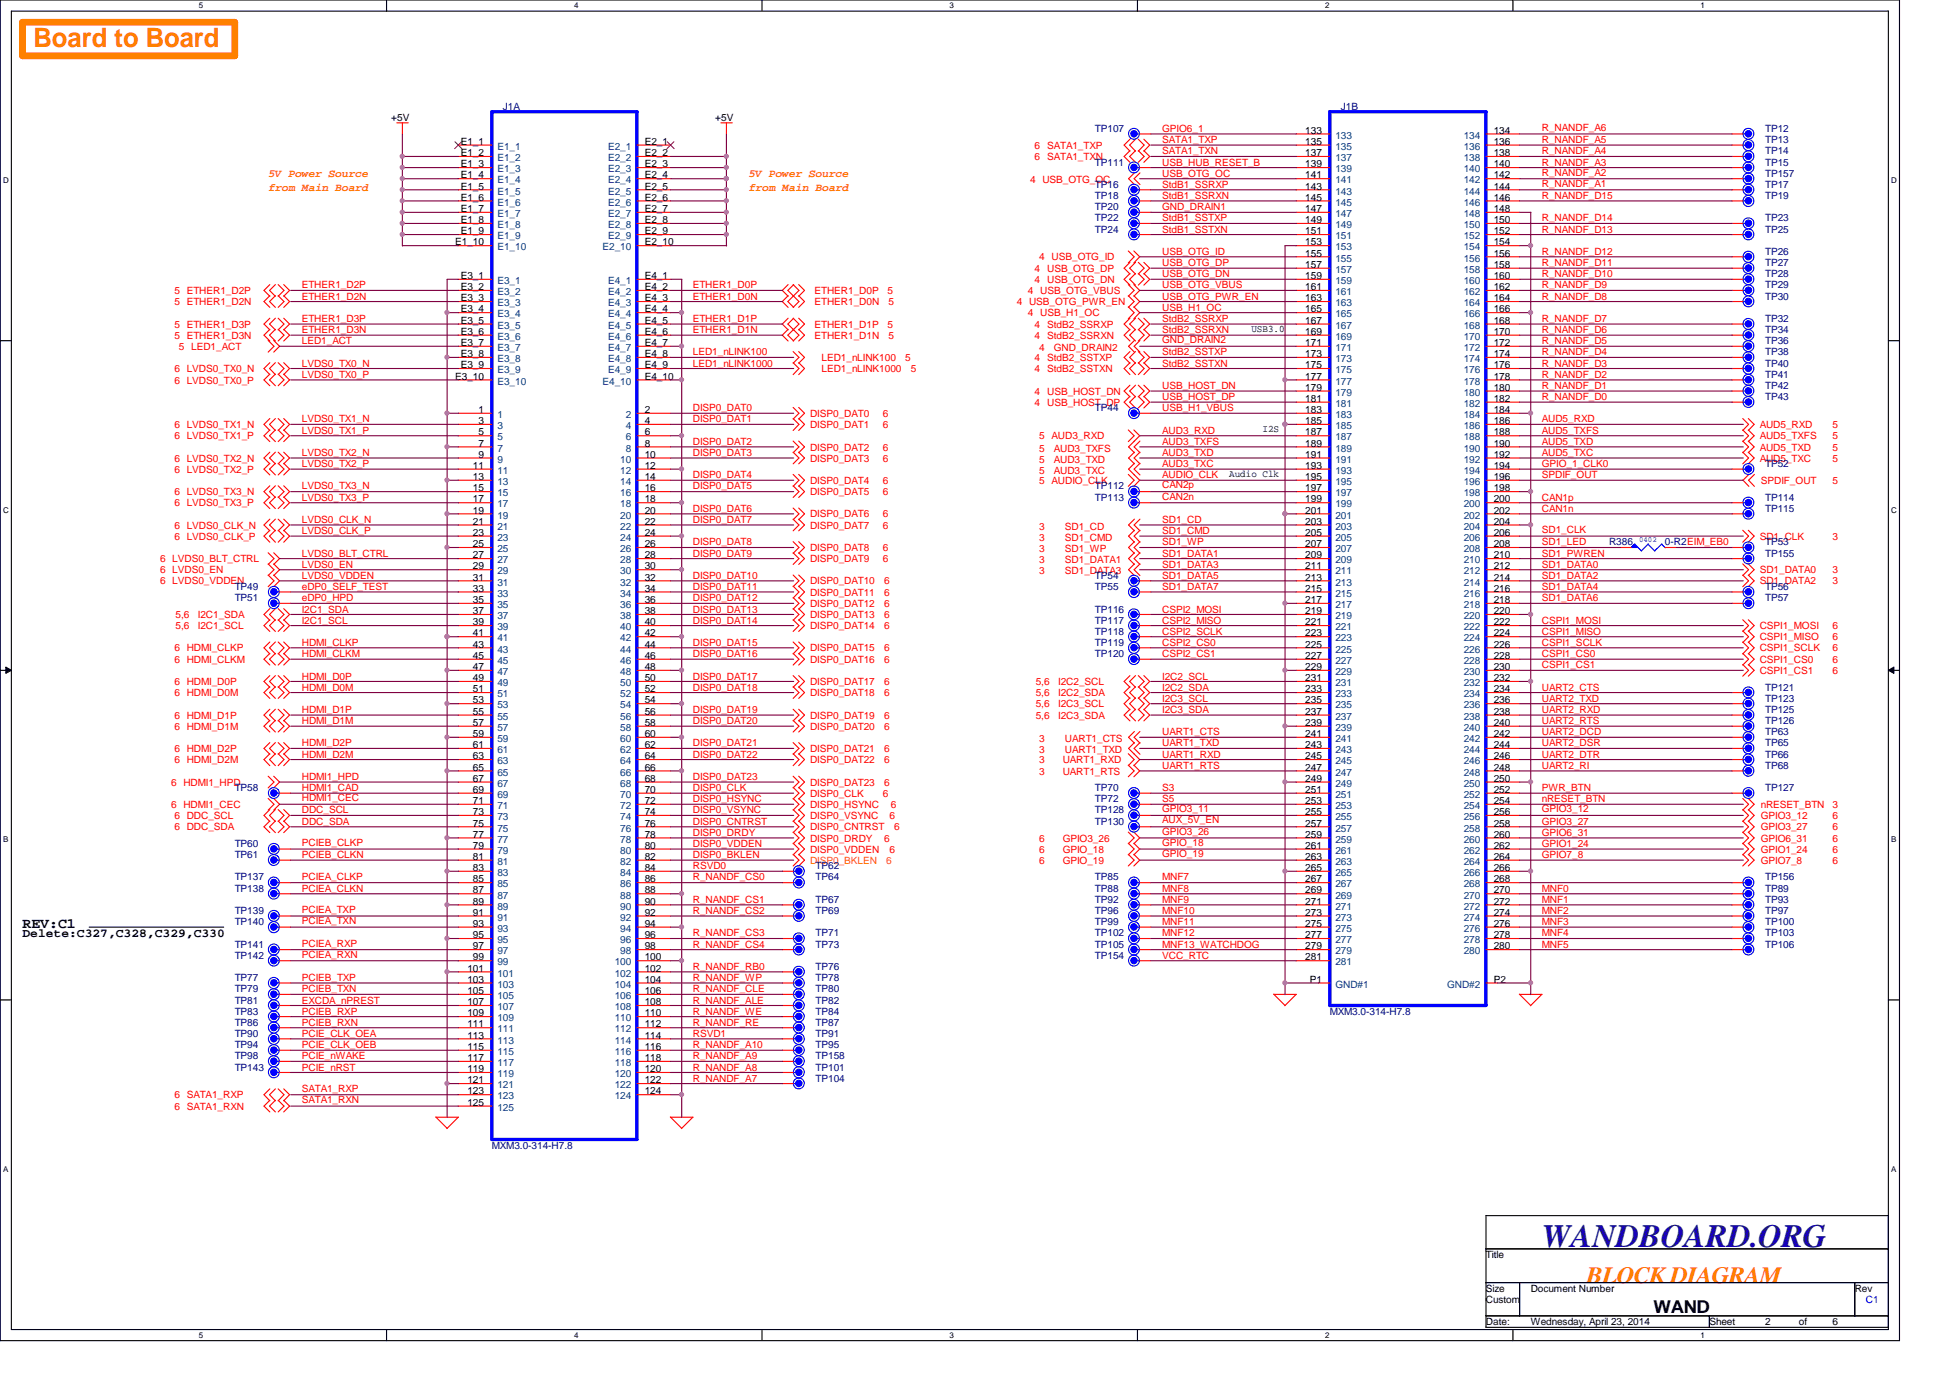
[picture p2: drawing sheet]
<svg xmlns="http://www.w3.org/2000/svg" width="297mm" height="210mm" viewBox="0 0 297 210" stroke-linecap="round" stroke-linejoin="round" font-family="sans-serif">
<defs><g id="words">
<text font-size="5" fill="#000080" x="234.9" y="189.9">WANDBOARD.ORG</text>
<text font-size="4.1" fill="#ff8000" x="5.1" y="7.2">Board to Board</text>
<text font-size="3.6" fill="#ff8000" x="241.7" y="195.5">BLOCK DIAGRAM</text>
<text font-size="2.7" x="251.9" y="199.9">WAND</text>
<text font-size="2.2" x="3.4" y="141.4">REV:C1</text>
<text font-size="1.9" x="3.4" y="142.8">Delete:C327,C328,C329,C330</text>
<g font-size="1.7" fill="#ff8000">
<text x="40.9" y="27">5V Power Source</text>
<text x="40.9" y="29.1">from Main Board</text>
<text x="114" y="27">5V Power Source</text>
<text x="114" y="29.1">from Main Board</text>
</g>
<g font-size="1.5" fill="#000080">
<text x="76.6" y="16.7">J1A</text>
<text x="204.3" y="16.7">J1B</text>
<text x="166.8" y="20.1">TP107</text>
<text x="268.9" y="21.8">TP13</text>
<text x="268.9" y="20.1">TP12</text>
<text x="268.9" y="23.5">TP14</text>
<text x="166.8" y="28.6">TP16</text>
<text x="166.8" y="25.2">TP111</text>
<text x="268.9" y="28.6">TP17</text>
<text x="268.9" y="26.9">TP157</text>
<text x="268.9" y="25.2">TP15</text>
<text x="166.8" y="33.7">TP22</text>
<text x="166.8" y="32">TP20</text>
<text x="166.8" y="35.4">TP24</text>
<text x="166.8" y="30.3">TP18</text>
<text x="268.9" y="35.4">TP25</text>
<text x="268.9" y="30.3">TP19</text>
<text x="268.9" y="33.7">TP23</text>
<text x="268.9" y="40.5">TP27</text>
<text x="268.9" y="38.8">TP26</text>
<text x="268.9" y="43.9">TP29</text>
<text x="268.9" y="42.2">TP28</text>
<text x="268.9" y="45.6">TP30</text>
<text x="268.9" y="49">TP32</text>
<text x="268.9" y="50.8">TP34</text>
<text x="268.9" y="52.5">TP36</text>
<text x="268.9" y="55.8">TP40</text>
<text x="268.9" y="57.5">TP41</text>
<text x="268.9" y="54.1">TP38</text>
<text x="268.9" y="59.3">TP42</text>
<text x="166.8" y="62.7">TP44</text>
<text x="268.9" y="61">TP43</text>
<text x="268.9" y="71.2">TP52</text>
<text x="166.8" y="76.3">TP113</text>
<text x="166.8" y="74.5">TP112</text>
<text x="268.9" y="78">TP115</text>
<text x="268.9" y="76.3">TP114</text>
<text x="245.1" y="83.1">R386</text>
<text x="253.6" y="83.1">0-R2EIM_EB0</text>
<text x="268.9" y="83.1">TP53</text>
<text x="35.8" y="89.9">TP49</text>
<text x="166.8" y="89.9">TP55</text>
<text x="166.8" y="88.2">TP54</text>
<text x="268.9" y="84.8">TP155</text>
<text x="268.9" y="89.9">TP56</text>
<text x="35.8" y="91.6">TP51</text>
<text x="166.8" y="93.3">TP116</text>
<text x="166.8" y="95">TP117</text>
<text x="268.9" y="91.6">TP57</text>
<text x="166.8" y="96.7">TP118</text>
<text x="166.8" y="98.4">TP119</text>
<text x="166.8" y="100.1">TP120</text>
<text x="268.9" y="106.9">TP123</text>
<text x="268.9" y="105.2">TP121</text>
<text x="268.9" y="112">TP63</text>
<text x="268.9" y="108.6">TP125</text>
<text x="268.9" y="110.3">TP126</text>
<text x="268.9" y="113.7">TP65</text>
<text x="268.9" y="117.1">TP68</text>
<text x="268.9" y="115.4">TP66</text>
<text x="35.8" y="120.5">TP58</text>
<text x="166.8" y="123.9">TP128</text>
<text x="166.8" y="125.6">TP130</text>
<text x="166.8" y="122.2">TP72</text>
<text x="166.8" y="120.5">TP70</text>
<text x="268.9" y="120.5">TP127</text>
<text x="35.8" y="130.7">TP61</text>
<text x="35.8" y="129">TP60</text>
<text x="35.8" y="135.8">TP138</text>
<text x="35.8" y="134.1">TP137</text>
<text x="124.2" y="137.5">TP67</text>
<text x="124.2" y="134.1">TP64</text>
<text x="124.2" y="132.4">TP62</text>
<text x="166.8" y="134.1">TP85</text>
<text x="166.8" y="137.5">TP92</text>
<text x="166.8" y="135.8">TP88</text>
<text x="268.9" y="135.8">TP89</text>
<text x="268.9" y="137.5">TP93</text>
<text x="268.9" y="134.1">TP156</text>
<text x="35.8" y="140.9">TP140</text>
<text x="35.8" y="139.2">TP139</text>
<text x="124.2" y="139.2">TP69</text>
<text x="124.2" y="142.6">TP71</text>
<text x="166.8" y="140.9">TP99</text>
<text x="166.8" y="139.2">TP96</text>
<text x="166.8" y="142.6">TP102</text>
<text x="268.9" y="142.6">TP103</text>
<text x="268.9" y="139.2">TP97</text>
<text x="268.9" y="140.9">TP100</text>
<text x="35.8" y="149.4">TP77</text>
<text x="35.8" y="146">TP142</text>
<text x="35.8" y="144.4">TP141</text>
<text x="124.2" y="144.4">TP73</text>
<text x="124.2" y="149.4">TP78</text>
<text x="124.2" y="147.7">TP76</text>
<text x="166.8" y="146">TP154</text>
<text x="166.8" y="144.4">TP105</text>
<text x="268.9" y="144.4">TP106</text>
<text x="35.8" y="151.1">TP79</text>
<text x="35.8" y="154.6">TP83</text>
<text x="35.8" y="152.9">TP81</text>
<text x="124.2" y="151.1">TP80</text>
<text x="124.2" y="154.6">TP84</text>
<text x="124.2" y="152.9">TP82</text>
<text x="202.6" y="154.6">MXM3.0-314-H7.8</text>
<text x="35.8" y="157.9">TP90</text>
<text x="35.8" y="161.4">TP98</text>
<text x="35.8" y="156.3">TP86</text>
<text x="35.8" y="159.6">TP94</text>
<text x="124.2" y="157.9">TP91</text>
<text x="124.2" y="156.3">TP87</text>
<text x="124.2" y="159.6">TP95</text>
<text x="124.2" y="161.4">TP158</text>
<text x="35.8" y="163.1">TP143</text>
<text x="124.2" y="163.1">TP101</text>
<text x="124.2" y="164.8">TP104</text>
<text x="74.9" y="175">MXM3.0-314-H7.8</text>
</g>
<g font-size="1.5">
<text x="59.6" y="18.4">+5V</text>
<text x="70.2" y="22.1">E1_1</text>
<text x="70.2" y="23.8">E1_2</text>
<text x="98.2" y="22.1">E2_1</text>
<text x="98.2" y="23.8">E2_2</text>
<text x="109" y="18.4">+5V</text>
<text x="198.8" y="20.4">133</text>
<text x="198.8" y="22.1">135</text>
<text x="198.8" y="23.8">137</text>
<text x="227.5" y="20.4">134</text>
<text x="227.5" y="22.1">136</text>
<text x="227.5" y="23.8">138</text>
<text x="70.2" y="25.5">E1_3</text>
<text x="70.2" y="27.2">E1_4</text>
<text x="70.2" y="28.9">E1_5</text>
<text x="98.2" y="25.5">E2_3</text>
<text x="98.2" y="27.2">E2_4</text>
<text x="98.2" y="28.9">E2_5</text>
<text x="198.8" y="25.5">139</text>
<text x="198.8" y="27.2">141</text>
<text x="198.8" y="28.9">143</text>
<text x="227.5" y="25.5">140</text>
<text x="227.5" y="27.2">142</text>
<text x="227.5" y="28.9">144</text>
<text x="70.2" y="30.6">E1_6</text>
<text x="70.2" y="32.3">E1_7</text>
<text x="70.2" y="34">E1_8</text>
<text x="70.2" y="35.7">E1_9</text>
<text x="98.2" y="30.6">E2_6</text>
<text x="98.2" y="32.3">E2_7</text>
<text x="98.2" y="34">E2_8</text>
<text x="98.2" y="35.7">E2_9</text>
<text x="198.8" y="35.7">151</text>
<text x="198.8" y="30.6">145</text>
<text x="198.8" y="32.3">147</text>
<text x="198.8" y="34">149</text>
<text x="227.5" y="35.7">152</text>
<text x="227.5" y="30.6">146</text>
<text x="227.5" y="32.3">148</text>
<text x="227.5" y="34">150</text>
<text x="69.3" y="37.4">E1_10</text>
<text x="98.2" y="37.4">E2_10</text>
<text x="198.8" y="40.8">157</text>
<text x="198.8" y="39.1">155</text>
<text x="198.8" y="37.4">153</text>
<text x="227.5" y="39.1">156</text>
<text x="227.5" y="37.4">154</text>
<text x="227.5" y="40.8">158</text>
<text x="70.2" y="42.5">E3_1</text>
<text x="70.2" y="44.2">E3_2</text>
<text x="70.2" y="45.9">E3_3</text>
<text x="70.2" y="47.6">E3_4</text>
<text x="98.2" y="42.5">E4_1</text>
<text x="98.2" y="44.2">E4_2</text>
<text x="98.2" y="45.9">E4_3</text>
<text x="98.2" y="47.6">E4_4</text>
<text x="198.8" y="47.6">165</text>
<text x="198.8" y="45.9">163</text>
<text x="198.8" y="44.2">161</text>
<text x="198.8" y="42.5">159</text>
<text x="227.5" y="44.2">162</text>
<text x="227.5" y="47.6">166</text>
<text x="227.5" y="45.9">164</text>
<text x="227.5" y="42.5">160</text>
<text x="70.2" y="49.3">E3_5</text>
<text x="70.2" y="51">E3_6</text>
<text x="70.2" y="52.7">E3_7</text>
<text x="98.2" y="49.3">E4_5</text>
<text x="98.2" y="51">E4_6</text>
<text x="98.2" y="52.7">E4_7</text>
<text x="190.6" y="50.6">USB3.0</text>
<text x="198.8" y="52.7">171</text>
<text x="198.8" y="51">169</text>
<text x="198.8" y="49.3">167</text>
<text x="227.5" y="52.7">172</text>
<text x="227.5" y="51">170</text>
<text x="227.5" y="49.3">168</text>
<text x="69.3" y="57.8">E3_10</text>
<text x="70.2" y="54.4">E3_8</text>
<text x="70.2" y="56.1">E3_9</text>
<text x="98.2" y="54.4">E4_8</text>
<text x="98.2" y="56.1">E4_9</text>
<text x="98.2" y="57.8">E4_10</text>
<text x="198.8" y="59.5">179</text>
<text x="198.8" y="57.8">177</text>
<text x="198.8" y="56.1">175</text>
<text x="198.8" y="54.4">173</text>
<text x="227.5" y="59.5">180</text>
<text x="227.5" y="57.8">178</text>
<text x="227.5" y="56.1">176</text>
<text x="227.5" y="54.4">174</text>
<text x="72.9" y="62.9">1</text>
<text x="72.9" y="64.6">3</text>
<text x="98.2" y="62.9">2</text>
<text x="98.2" y="64.6">4</text>
<text x="192.3" y="65.9">I2S</text>
<text x="198.8" y="61.2">181</text>
<text x="198.8" y="64.6">185</text>
<text x="198.8" y="62.9">183</text>
<text x="227.5" y="64.6">186</text>
<text x="227.5" y="62.9">184</text>
<text x="227.5" y="61.2">182</text>
<text x="72" y="71.4">11</text>
<text x="72.9" y="68">7</text>
<text x="72.9" y="66.3">5</text>
<text x="72.9" y="69.7">9</text>
<text x="98.2" y="69.7">10</text>
<text x="98.2" y="66.3">6</text>
<text x="98.2" y="71.4">12</text>
<text x="98.2" y="68">8</text>
<text x="198.8" y="71.4">193</text>
<text x="198.8" y="69.7">191</text>
<text x="198.8" y="68">189</text>
<text x="198.8" y="66.3">187</text>
<text x="227.5" y="71.4">194</text>
<text x="227.5" y="69.7">192</text>
<text x="227.5" y="68">190</text>
<text x="227.5" y="66.3">188</text>
<text x="72" y="73.1">13</text>
<text x="72" y="74.8">15</text>
<text x="72" y="76.5">17</text>
<text x="98.2" y="73.1">14</text>
<text x="98.2" y="74.8">16</text>
<text x="98.2" y="76.5">18</text>
<text x="187.2" y="72.7">Audio Clk</text>
<text x="198.8" y="74.8">197</text>
<text x="198.8" y="76.5">199</text>
<text x="198.8" y="73.1">195</text>
<text x="227.5" y="74.8">198</text>
<text x="227.5" y="73.1">196</text>
<text x="227.5" y="76.5">200</text>
<text x="72" y="78.2">19</text>
<text x="72" y="81.6">23</text>
<text x="72" y="79.9">21</text>
<text x="72" y="83.4">25</text>
<text x="98.2" y="83.4">26</text>
<text x="98.2" y="78.2">20</text>
<text x="98.2" y="81.6">24</text>
<text x="98.2" y="79.9">22</text>
<text x="198.8" y="83.4">207</text>
<text x="198.8" y="81.6">205</text>
<text x="198.8" y="79.9">203</text>
<text x="198.8" y="78.2">201</text>
<text x="227.5" y="83.4">208</text>
<text x="227.5" y="81.6">206</text>
<text x="227.5" y="79.9">204</text>
<text x="227.5" y="78.2">202</text>
<text x="72" y="85">27</text>
<text x="72" y="88.4">31</text>
<text x="72" y="86.7">29</text>
<text x="98.2" y="85">28</text>
<text x="98.2" y="88.4">32</text>
<text x="98.2" y="86.7">30</text>
<text x="198.8" y="88.4">213</text>
<text x="198.8" y="86.7">211</text>
<text x="198.8" y="85">209</text>
<text x="227.5" y="88.4">214</text>
<text x="227.5" y="86.7">212</text>
<text x="227.5" y="85">210</text>
<text x="72" y="93.6">37</text>
<text x="72" y="95.2">39</text>
<text x="72" y="91.9">35</text>
<text x="72" y="90.1">33</text>
<text x="98.2" y="93.6">38</text>
<text x="98.2" y="95.2">40</text>
<text x="98.2" y="90.1">34</text>
<text x="98.2" y="91.9">36</text>
<text x="198.8" y="95.2">221</text>
<text x="198.8" y="93.6">219</text>
<text x="198.8" y="91.9">217</text>
<text x="198.8" y="90.1">215</text>
<text x="227.5" y="95.2">222</text>
<text x="227.5" y="93.6">220</text>
<text x="227.5" y="91.9">218</text>
<text x="227.5" y="90.1">216</text>
<text x="72" y="100.4">45</text>
<text x="72" y="98.6">43</text>
<text x="72" y="96.9">41</text>
<text x="98.2" y="96.9">42</text>
<text x="98.2" y="98.6">44</text>
<text x="98.2" y="100.4">46</text>
<text x="198.8" y="100.4">227</text>
<text x="198.8" y="98.6">225</text>
<text x="198.8" y="96.9">223</text>
<text x="227.5" y="100.4">228</text>
<text x="227.5" y="98.6">226</text>
<text x="227.5" y="96.9">224</text>
<text x="72" y="102.1">47</text>
<text x="72" y="105.5">51</text>
<text x="72" y="103.8">49</text>
<text x="72" y="107.1">53</text>
<text x="98.2" y="105.5">52</text>
<text x="98.2" y="107.1">54</text>
<text x="98.2" y="102.1">48</text>
<text x="98.2" y="103.8">50</text>
<text x="198.8" y="102.1">229</text>
<text x="198.8" y="103.8">231</text>
<text x="198.8" y="105.5">233</text>
<text x="198.8" y="107.1">235</text>
<text x="227.5" y="102.1">230</text>
<text x="227.5" y="103.8">232</text>
<text x="227.5" y="105.5">234</text>
<text x="227.5" y="107.1">236</text>
<text x="72" y="108.9">55</text>
<text x="72" y="110.6">57</text>
<text x="72" y="114">61</text>
<text x="72" y="112.3">59</text>
<text x="98.2" y="108.9">56</text>
<text x="98.2" y="110.6">58</text>
<text x="98.2" y="114">62</text>
<text x="98.2" y="112.3">60</text>
<text x="198.8" y="108.9">237</text>
<text x="198.8" y="110.6">239</text>
<text x="198.8" y="112.3">241</text>
<text x="198.8" y="114">243</text>
<text x="227.5" y="108.9">238</text>
<text x="227.5" y="110.6">240</text>
<text x="227.5" y="112.3">242</text>
<text x="227.5" y="114">244</text>
<text x="72" y="115.7">63</text>
<text x="72" y="119.1">67</text>
<text x="72" y="117.4">65</text>
<text x="98.2" y="115.7">64</text>
<text x="98.2" y="119.1">68</text>
<text x="98.2" y="117.4">66</text>
<text x="198.8" y="115.7">245</text>
<text x="198.8" y="117.4">247</text>
<text x="198.8" y="119.1">249</text>
<text x="227.5" y="115.7">246</text>
<text x="227.5" y="117.4">248</text>
<text x="227.5" y="119.1">250</text>
<text x="72" y="122.5">71</text>
<text x="72" y="120.8">69</text>
<text x="72" y="125.9">75</text>
<text x="72" y="124.2">73</text>
<text x="98.2" y="122.5">72</text>
<text x="98.2" y="125.9">76</text>
<text x="98.2" y="124.2">74</text>
<text x="98.2" y="120.8">70</text>
<text x="198.8" y="120.8">251</text>
<text x="198.8" y="122.5">253</text>
<text x="198.8" y="124.2">255</text>
<text x="198.8" y="125.9">257</text>
<text x="227.5" y="120.8">252</text>
<text x="227.5" y="122.5">254</text>
<text x="227.5" y="124.2">256</text>
<text x="227.5" y="125.9">258</text>
<text x="72" y="131">81</text>
<text x="72" y="127.6">77</text>
<text x="72" y="129.3">79</text>
<text x="98.2" y="131">82</text>
<text x="98.2" y="129.3">80</text>
<text x="98.2" y="127.6">78</text>
<text x="198.8" y="127.6">259</text>
<text x="198.8" y="129.3">261</text>
<text x="198.8" y="131">263</text>
<text x="227.5" y="127.6">260</text>
<text x="227.5" y="129.3">262</text>
<text x="227.5" y="131">264</text>
<text x="72" y="137.8">89</text>
<text x="72" y="132.7">83</text>
<text x="72" y="134.4">85</text>
<text x="72" y="136.1">87</text>
<text x="98.2" y="136.1">88</text>
<text x="98.2" y="132.7">84</text>
<text x="98.2" y="137.8">90</text>
<text x="98.2" y="134.4">86</text>
<text x="198.8" y="132.7">265</text>
<text x="198.8" y="134.4">267</text>
<text x="198.8" y="136.1">269</text>
<text x="198.8" y="137.8">271</text>
<text x="227.5" y="132.7">266</text>
<text x="227.5" y="134.4">268</text>
<text x="227.5" y="136.1">270</text>
<text x="227.5" y="137.8">272</text>
<text x="72" y="141.2">93</text>
<text x="72" y="139.5">91</text>
<text x="72" y="142.9">95</text>
<text x="98.2" y="139.5">92</text>
<text x="98.2" y="142.9">96</text>
<text x="98.2" y="141.2">94</text>
<text x="198.8" y="139.5">273</text>
<text x="198.8" y="141.2">275</text>
<text x="198.8" y="142.9">277</text>
<text x="227.5" y="139.5">274</text>
<text x="227.5" y="141.2">276</text>
<text x="227.5" y="142.9">278</text>
<text x="71.2" y="149.7">103</text>
<text x="71.2" y="148">101</text>
<text x="72" y="146.3">99</text>
<text x="72" y="144.6">97</text>
<text x="98.2" y="144.6">98</text>
<text x="98.2" y="148">102</text>
<text x="98.2" y="146.3">100</text>
<text x="98.2" y="149.7">104</text>
<text x="198.8" y="144.6">279</text>
<text x="198.8" y="146.3">281</text>
<text x="199.5" y="149.7">P1</text>
<text x="227.5" y="149.7">P2</text>
<text x="227.5" y="144.6">280</text>
<text x="71.2" y="154.8">109</text>
<text x="71.2" y="153.1">107</text>
<text x="71.2" y="151.4">105</text>
<text x="98.2" y="153.1">108</text>
<text x="98.2" y="151.4">106</text>
<text x="98.2" y="154.8">110</text>
<text x="71.2" y="161.6">117</text>
<text x="71.2" y="156.5">111</text>
<text x="71.2" y="158.2">113</text>
<text x="71.2" y="159.9">115</text>
<text x="98.2" y="159.9">116</text>
<text x="98.2" y="161.6">118</text>
<text x="98.2" y="158.2">114</text>
<text x="98.2" y="156.5">112</text>
<text x="71.2" y="163.3">119</text>
<text x="71.2" y="165">121</text>
<text x="71.2" y="166.7">123</text>
<text x="98.2" y="163.3">120</text>
<text x="98.2" y="165">122</text>
<text x="98.2" y="166.7">124</text>
<text x="71.2" y="168.4">125</text>
<text x="226.4" y="191.6">Title</text>
<text x="226.4" y="196.8">Size</text>
<text x="233.2" y="196.8">Document Number</text>
<text x="282.5" y="196.8">Rev</text>
<text x="226.4" y="198.5">Custom</text>
<text x="226.4" y="201.8">Date:</text>
<text x="233.2" y="201.8">Wednesday, April 23, 2014</text>
<text x="260.4" y="201.8">Sheet</text>
<text x="268.9" y="201.8">2</text>
<text x="274" y="201.8">of</text>
<text x="279.1" y="201.8">6</text>
</g>
<g font-size="1.5" fill="#004080">
<text x="75.8" y="22.8">E1_1</text>
<text x="92.6" y="22.8">E2_1</text>
<text x="203.4" y="21.1">133</text>
<text x="203.4" y="22.8">135</text>
<text x="223" y="21.1">134</text>
<text x="223" y="22.8">136</text>
<text x="75.8" y="24.6">E1_2</text>
<text x="75.8" y="26.2">E1_3</text>
<text x="75.8" y="27.9">E1_4</text>
<text x="75.8" y="29.6">E1_5</text>
<text x="92.6" y="24.6">E2_2</text>
<text x="92.6" y="26.2">E2_3</text>
<text x="92.6" y="27.9">E2_4</text>
<text x="92.6" y="29.6">E2_5</text>
<text x="203.4" y="24.6">137</text>
<text x="203.4" y="26.2">139</text>
<text x="203.4" y="27.9">141</text>
<text x="203.4" y="29.6">143</text>
<text x="223" y="24.6">138</text>
<text x="223" y="26.2">140</text>
<text x="223" y="27.9">142</text>
<text x="223" y="29.6">144</text>
<text x="75.8" y="31.3">E1_6</text>
<text x="75.8" y="33.1">E1_7</text>
<text x="75.8" y="34.8">E1_8</text>
<text x="92.6" y="31.3">E2_6</text>
<text x="92.6" y="33.1">E2_7</text>
<text x="92.6" y="34.8">E2_8</text>
<text x="203.4" y="31.3">145</text>
<text x="203.4" y="33.1">147</text>
<text x="203.4" y="34.8">149</text>
<text x="223" y="31.3">146</text>
<text x="223" y="33.1">148</text>
<text x="223" y="34.8">150</text>
<text x="75.8" y="36.4">E1_9</text>
<text x="75.8" y="38.1">E1_10</text>
<text x="91.8" y="38.1">E2_10</text>
<text x="92.6" y="36.4">E2_9</text>
<text x="203.4" y="41.6">157</text>
<text x="203.4" y="39.8">155</text>
<text x="203.4" y="38.1">153</text>
<text x="203.4" y="36.4">151</text>
<text x="223" y="39.8">156</text>
<text x="223" y="38.1">154</text>
<text x="223" y="41.6">158</text>
<text x="223" y="36.4">152</text>
<text x="75.8" y="43.3">E3_1</text>
<text x="75.8" y="45">E3_2</text>
<text x="75.8" y="46.7">E3_3</text>
<text x="92.6" y="43.3">E4_1</text>
<text x="92.6" y="45">E4_2</text>
<text x="92.6" y="46.7">E4_3</text>
<text x="203.4" y="46.7">163</text>
<text x="203.4" y="45">161</text>
<text x="203.4" y="43.3">159</text>
<text x="223" y="45">162</text>
<text x="223" y="46.7">164</text>
<text x="223" y="43.3">160</text>
<text x="75.8" y="48.3">E3_4</text>
<text x="75.8" y="50.1">E3_5</text>
<text x="75.8" y="51.8">E3_6</text>
<text x="75.8" y="53.5">E3_7</text>
<text x="92.6" y="48.3">E4_4</text>
<text x="92.6" y="50.1">E4_5</text>
<text x="92.6" y="51.8">E4_6</text>
<text x="92.6" y="53.5">E4_7</text>
<text x="203.4" y="53.5">171</text>
<text x="203.4" y="51.8">169</text>
<text x="203.4" y="50.1">167</text>
<text x="203.4" y="48.3">165</text>
<text x="223" y="53.5">172</text>
<text x="223" y="51.8">170</text>
<text x="223" y="50.1">168</text>
<text x="223" y="48.3">166</text>
<text x="75.8" y="55.2">E3_8</text>
<text x="75.8" y="56.9">E3_9</text>
<text x="75.8" y="58.6">E3_10</text>
<text x="91.8" y="58.6">E4_10</text>
<text x="92.6" y="55.2">E4_8</text>
<text x="92.6" y="56.9">E4_9</text>
<text x="203.4" y="58.6">177</text>
<text x="203.4" y="56.9">175</text>
<text x="203.4" y="55.2">173</text>
<text x="223" y="58.6">178</text>
<text x="223" y="56.9">176</text>
<text x="223" y="55.2">174</text>
<text x="75.8" y="63.7">1</text>
<text x="75.8" y="65.4">3</text>
<text x="95.3" y="63.7">2</text>
<text x="95.3" y="65.4">4</text>
<text x="203.4" y="62">181</text>
<text x="203.4" y="65.4">185</text>
<text x="203.4" y="60.3">179</text>
<text x="203.4" y="63.7">183</text>
<text x="223" y="65.4">186</text>
<text x="223" y="63.7">184</text>
<text x="223" y="62">182</text>
<text x="223" y="60.3">180</text>
<text x="75.8" y="68.8">7</text>
<text x="75.8" y="67.1">5</text>
<text x="75.8" y="70.5">9</text>
<text x="94.5" y="70.5">10</text>
<text x="95.3" y="67.1">6</text>
<text x="95.3" y="68.8">8</text>
<text x="203.4" y="70.5">191</text>
<text x="203.4" y="68.8">189</text>
<text x="203.4" y="67.1">187</text>
<text x="223" y="67.1">188</text>
<text x="223" y="70.5">192</text>
<text x="223" y="68.8">190</text>
<text x="75.8" y="73.9">13</text>
<text x="75.8" y="75.6">15</text>
<text x="75.8" y="77.3">17</text>
<text x="75.8" y="72.2">11</text>
<text x="94.5" y="73.9">14</text>
<text x="94.5" y="75.6">16</text>
<text x="94.5" y="77.3">18</text>
<text x="94.5" y="72.2">12</text>
<text x="203.4" y="75.6">197</text>
<text x="203.4" y="77.3">199</text>
<text x="203.4" y="73.9">195</text>
<text x="203.4" y="72.2">193</text>
<text x="223" y="75.6">198</text>
<text x="223" y="73.9">196</text>
<text x="223" y="77.3">200</text>
<text x="223" y="72.2">194</text>
<text x="75.8" y="79">19</text>
<text x="75.8" y="82.4">23</text>
<text x="75.8" y="80.7">21</text>
<text x="94.5" y="79">20</text>
<text x="94.5" y="82.4">24</text>
<text x="94.5" y="80.7">22</text>
<text x="203.4" y="82.4">205</text>
<text x="203.4" y="80.7">203</text>
<text x="203.4" y="79">201</text>
<text x="223" y="82.4">206</text>
<text x="223" y="80.7">204</text>
<text x="223" y="79">202</text>
<text x="75.8" y="84.1">25</text>
<text x="75.8" y="85.8">27</text>
<text x="75.8" y="89.2">31</text>
<text x="75.8" y="87.5">29</text>
<text x="94.5" y="85.8">28</text>
<text x="94.5" y="84.1">26</text>
<text x="94.5" y="89.2">32</text>
<text x="94.5" y="87.5">30</text>
<text x="203.4" y="89.2">213</text>
<text x="203.4" y="87.5">211</text>
<text x="203.4" y="85.8">209</text>
<text x="203.4" y="84.1">207</text>
<text x="223" y="89.2">214</text>
<text x="223" y="87.5">212</text>
<text x="223" y="85.8">210</text>
<text x="223" y="84.1">208</text>
<text x="75.8" y="94.3">37</text>
<text x="75.8" y="92.6">35</text>
<text x="75.8" y="90.9">33</text>
<text x="94.5" y="94.3">38</text>
<text x="94.5" y="90.9">34</text>
<text x="94.5" y="92.6">36</text>
<text x="203.4" y="94.3">219</text>
<text x="203.4" y="92.6">217</text>
<text x="203.4" y="90.9">215</text>
<text x="223" y="94.3">220</text>
<text x="223" y="92.6">218</text>
<text x="223" y="90.9">216</text>
<text x="75.8" y="101.1">45</text>
<text x="75.8" y="99.4">43</text>
<text x="75.8" y="97.7">41</text>
<text x="75.8" y="96">39</text>
<text x="94.5" y="97.7">42</text>
<text x="94.5" y="96">40</text>
<text x="94.5" y="99.4">44</text>
<text x="94.5" y="101.1">46</text>
<text x="203.4" y="101.1">227</text>
<text x="203.4" y="99.4">225</text>
<text x="203.4" y="97.7">223</text>
<text x="203.4" y="96">221</text>
<text x="223" y="101.1">228</text>
<text x="223" y="99.4">226</text>
<text x="223" y="97.7">224</text>
<text x="223" y="96">222</text>
<text x="75.8" y="102.8">47</text>
<text x="75.8" y="106.2">51</text>
<text x="75.8" y="104.5">49</text>
<text x="75.8" y="107.9">53</text>
<text x="94.5" y="106.2">52</text>
<text x="94.5" y="107.9">54</text>
<text x="94.5" y="102.8">48</text>
<text x="94.5" y="104.5">50</text>
<text x="203.4" y="104.5">231</text>
<text x="203.4" y="106.2">233</text>
<text x="203.4" y="107.9">235</text>
<text x="203.4" y="102.8">229</text>
<text x="223" y="102.8">230</text>
<text x="223" y="104.5">232</text>
<text x="223" y="106.2">234</text>
<text x="223" y="107.9">236</text>
<text x="75.8" y="109.6">55</text>
<text x="75.8" y="111.3">57</text>
<text x="75.8" y="113">59</text>
<text x="94.5" y="109.6">56</text>
<text x="94.5" y="111.3">58</text>
<text x="94.5" y="113">60</text>
<text x="203.4" y="109.6">237</text>
<text x="203.4" y="111.3">239</text>
<text x="203.4" y="113">241</text>
<text x="223" y="109.6">238</text>
<text x="223" y="111.3">240</text>
<text x="223" y="113">242</text>
<text x="75.8" y="116.4">63</text>
<text x="75.8" y="119.8">67</text>
<text x="75.8" y="114.7">61</text>
<text x="75.8" y="118.2">65</text>
<text x="94.5" y="116.4">64</text>
<text x="94.5" y="119.8">68</text>
<text x="94.5" y="118.2">66</text>
<text x="94.5" y="114.7">62</text>
<text x="203.4" y="114.7">243</text>
<text x="203.4" y="116.4">245</text>
<text x="203.4" y="118.2">247</text>
<text x="203.4" y="119.8">249</text>
<text x="223" y="114.7">244</text>
<text x="223" y="116.4">246</text>
<text x="223" y="118.2">248</text>
<text x="223" y="119.8">250</text>
<text x="75.8" y="123.2">71</text>
<text x="75.8" y="121.5">69</text>
<text x="75.8" y="124.9">73</text>
<text x="94.5" y="123.2">72</text>
<text x="94.5" y="124.9">74</text>
<text x="94.5" y="121.5">70</text>
<text x="203.4" y="121.5">251</text>
<text x="203.4" y="123.2">253</text>
<text x="203.4" y="124.9">255</text>
<text x="223" y="121.5">252</text>
<text x="223" y="123.2">254</text>
<text x="223" y="124.9">256</text>
<text x="75.8" y="131.7">81</text>
<text x="75.8" y="128.4">77</text>
<text x="75.8" y="130">79</text>
<text x="75.8" y="126.7">75</text>
<text x="94.5" y="131.7">82</text>
<text x="94.5" y="130">80</text>
<text x="94.5" y="128.4">78</text>
<text x="94.5" y="126.7">76</text>
<text x="203.4" y="126.7">257</text>
<text x="203.4" y="128.4">259</text>
<text x="203.4" y="130">261</text>
<text x="203.4" y="131.7">263</text>
<text x="223" y="126.7">258</text>
<text x="223" y="128.4">260</text>
<text x="223" y="130">262</text>
<text x="223" y="131.7">264</text>
<text x="75.8" y="133.4">83</text>
<text x="75.8" y="135.2">85</text>
<text x="75.8" y="136.9">87</text>
<text x="94.5" y="136.9">88</text>
<text x="94.5" y="133.4">84</text>
<text x="94.5" y="135.2">86</text>
<text x="203.4" y="133.4">265</text>
<text x="203.4" y="135.2">267</text>
<text x="203.4" y="136.9">269</text>
<text x="223" y="133.4">266</text>
<text x="223" y="135.2">268</text>
<text x="223" y="136.9">270</text>
<text x="75.8" y="141.9">93</text>
<text x="75.8" y="138.6">89</text>
<text x="75.8" y="140.3">91</text>
<text x="75.8" y="143.7">95</text>
<text x="94.5" y="140.3">92</text>
<text x="94.5" y="138.6">90</text>
<text x="94.5" y="143.7">96</text>
<text x="94.5" y="141.9">94</text>
<text x="203.4" y="138.6">271</text>
<text x="203.4" y="140.3">273</text>
<text x="203.4" y="141.9">275</text>
<text x="203.4" y="143.7">277</text>
<text x="223" y="138.6">272</text>
<text x="223" y="140.3">274</text>
<text x="223" y="141.9">276</text>
<text x="223" y="143.7">278</text>
<text x="75.8" y="147.1">99</text>
<text x="75.8" y="148.8">101</text>
<text x="75.8" y="145.4">97</text>
<text x="93.6" y="148.8">102</text>
<text x="93.6" y="147.1">100</text>
<text x="94.5" y="145.4">98</text>
<text x="203.4" y="145.4">279</text>
<text x="203.4" y="147.1">281</text>
<text x="223" y="145.4">280</text>
<text x="75.8" y="155.6">109</text>
<text x="75.8" y="153.9">107</text>
<text x="75.8" y="150.5">103</text>
<text x="75.8" y="152.2">105</text>
<text x="93.6" y="153.9">108</text>
<text x="93.6" y="152.2">106</text>
<text x="93.6" y="155.6">110</text>
<text x="93.6" y="150.5">104</text>
<text x="203.4" y="150.5">GND#1</text>
<text x="220.4" y="150.5">GND#2</text>
<text x="75.8" y="157.3">111</text>
<text x="75.8" y="159">113</text>
<text x="75.8" y="160.7">115</text>
<text x="93.6" y="160.7">116</text>
<text x="93.6" y="159">114</text>
<text x="93.6" y="157.3">112</text>
<text x="75.8" y="164.1">119</text>
<text x="75.8" y="165.8">121</text>
<text x="75.8" y="167.5">123</text>
<text x="75.8" y="162.4">117</text>
<text x="93.6" y="162.4">118</text>
<text x="93.6" y="164.1">120</text>
<text x="93.6" y="165.8">122</text>
<text x="93.6" y="167.5">124</text>
<text x="75.8" y="169.2">125</text>
</g>
<g font-size="1.5" fill="#f00">
<text x="157.6" y="22.6">6 SATA1_TXP</text>
<text x="177" y="21.8">SATA1_TXP</text>
<text x="177" y="23.5">SATA1_TXN</text>
<text x="177" y="20.1">GPIO6_1</text>
<text x="234.9" y="21.8">R_NANDF_A5</text>
<text x="234.9" y="19.9">R_NANDF_A6</text>
<text x="234.9" y="23.5">R_NANDF_A4</text>
<text x="156.9" y="27.9">4 USB_OTG_OC</text>
<text x="157.6" y="24.4">6 SATA1_TXN</text>
<text x="177" y="25.2">USB_HUB_RESET_B</text>
<text x="177" y="26.9">USB_OTG_OC</text>
<text x="177" y="28.6">StdB1_SSRXP</text>
<text x="234.9" y="26.8">R_NANDF_A2</text>
<text x="234.9" y="25.2">R_NANDF_A3</text>
<text x="234.9" y="28.4">R_NANDF_A1</text>
<text x="177" y="33.7">StdB1_SSTXP</text>
<text x="177" y="35.4">StdB1_SSTXN</text>
<text x="177" y="32">GND_DRAIN1</text>
<text x="177" y="30.3">StdB1_SSRXN</text>
<text x="234.9" y="30.3">R_NANDF_D15</text>
<text x="234.9" y="33.7">R_NANDF_D14</text>
<text x="234.9" y="35.4">R_NANDF_D13</text>
<text x="157.6" y="41.4">4 USB_OTG_DP</text>
<text x="158.3" y="39.7">4 USB_OTG_ID</text>
<text x="177" y="38.8">USB_OTG_ID</text>
<text x="177" y="40.5">USB_OTG_DP</text>
<text x="234.9" y="40.5">R_NANDF_D11</text>
<text x="234.9" y="38.8">R_NANDF_D12</text>
<text x="26.6" y="44.8">5 ETHER1_D2P</text>
<text x="26.6" y="46.5">5 ETHER1_D2N</text>
<text x="46" y="43.9">ETHER1_D2P</text>
<text x="46" y="45.6">ETHER1_D2N</text>
<text x="105.5" y="45.6">ETHER1_D0N</text>
<text x="105.5" y="43.9">ETHER1_D0P</text>
<text x="124.1" y="46.5">ETHER1_D0N</text>
<text x="124.1" y="44.8">ETHER1_D0P</text>
<text x="135.2" y="44.8">5</text>
<text x="135.3" y="46.5">5</text>
<text x="154.9" y="46.5">4 USB_OTG_PWR_EN</text>
<text x="156.6" y="44.8">4 USB_OTG_VBUS</text>
<text x="157.6" y="43.1">4 USB_OTG_DN</text>
<text x="177" y="45.6">USB_OTG_PWR_EN</text>
<text x="177" y="47.3">USB_H1_OC</text>
<text x="177" y="42.2">USB_OTG_DN</text>
<text x="177" y="43.9">USB_OTG_VBUS</text>
<text x="234.9" y="45.6">R_NANDF_D8</text>
<text x="234.9" y="42.2">R_NANDF_D10</text>
<text x="234.9" y="43.9">R_NANDF_D9</text>
<text x="26.6" y="51.6">5 ETHER1_D3N</text>
<text x="26.6" y="49.9">5 ETHER1_D3P</text>
<text x="27.3" y="53.3">5 LED1_ACT</text>
<text x="46" y="50.8">ETHER1_D3N</text>
<text x="46" y="49">ETHER1_D3P</text>
<text x="46" y="52.5">LED1_ACT</text>
<text x="105.5" y="49">ETHER1_D1P</text>
<text x="105.5" y="50.8">ETHER1_D1N</text>
<text x="124.1" y="49.9">ETHER1_D1P</text>
<text x="124.1" y="51.6">ETHER1_D1N</text>
<text x="135.2" y="49.9">5</text>
<text x="135.3" y="51.6">5</text>
<text x="156.6" y="48.2">4 USB_H1_OC</text>
<text x="157.6" y="49.9">4 StdB2_SSRXP</text>
<text x="157.6" y="51.6">4 StdB2_SSRXN</text>
<text x="158.3" y="53.5">4</text>
<text x="160.5" y="53.5">GND_DRAIN2</text>
<text x="177" y="52.3">GND_DRAIN2</text>
<text x="177" y="49">StdB2_SSRXP</text>
<text x="177" y="50.8">StdB2_SSRXN</text>
<text x="234.9" y="52.5">R_NANDF_D5</text>
<text x="234.9" y="50.8">R_NANDF_D6</text>
<text x="234.9" y="49">R_NANDF_D7</text>
<text x="26.6" y="56.7">6 LVDS0_TX0_N</text>
<text x="26.6" y="58.4">6 LVDS0_TX0_P</text>
<text x="46" y="55.8">LVDS0_TX0_N</text>
<text x="46" y="57.5">LVDS0_TX0_P</text>
<text x="105.5" y="55.8">LED1_nLINK1000</text>
<text x="105.5" y="54.1">LED1_nLINK100</text>
<text x="125.1" y="56.7">LED1_nLINK1000</text>
<text x="125.1" y="55">LED1_nLINK100</text>
<text x="137.9" y="55">5</text>
<text x="138.7" y="56.7">5</text>
<text x="157.6" y="55">4 StdB2_SSTXP</text>
<text x="157.6" y="56.7">4 StdB2_SSTXN</text>
<text x="177" y="55.8">StdB2_SSTXN</text>
<text x="177" y="54.1">StdB2_SSTXP</text>
<text x="177" y="59.3">USB_HOST_DN</text>
<text x="234.9" y="59.3">R_NANDF_D1</text>
<text x="234.9" y="55.8">R_NANDF_D3</text>
<text x="234.9" y="57.5">R_NANDF_D2</text>
<text x="234.9" y="54.1">R_NANDF_D4</text>
<text x="26.6" y="65.2">6 LVDS0_TX1_N</text>
<text x="46" y="64.3">LVDS0_TX1_N</text>
<text x="105.5" y="62.7">DISP0_DAT0</text>
<text x="105.5" y="64.3">DISP0_DAT1</text>
<text x="123.4" y="63.5">DISP0_DAT0</text>
<text x="123.4" y="65.2">DISP0_DAT1</text>
<text x="134.5" y="63.5">6</text>
<text x="134.5" y="65.2">6</text>
<text x="157.6" y="61.8">4 USB_HOST_DP</text>
<text x="157.6" y="60.1">4 USB_HOST_DN</text>
<text x="177" y="62.7">USB_H1_VBUS</text>
<text x="177" y="61">USB_HOST_DP</text>
<text x="234.9" y="61">R_NANDF_D0</text>
<text x="234.9" y="64.3">AUD5_RXD</text>
<text x="268.1" y="65.2">AUD5_RXD</text>
<text x="279.1" y="65.2">5</text>
<text x="26.6" y="66.9">6 LVDS0_TX1_P</text>
<text x="26.6" y="70.3">6 LVDS0_TX2_N</text>
<text x="46" y="69.5">LVDS0_TX2_N</text>
<text x="46" y="71.2">LVDS0_TX2_P</text>
<text x="46" y="66">LVDS0_TX1_P</text>
<text x="105.5" y="67.8">DISP0_DAT2</text>
<text x="105.5" y="69.5">DISP0_DAT3</text>
<text x="123.4" y="68.6">DISP0_DAT2</text>
<text x="123.4" y="70.3">DISP0_DAT3</text>
<text x="134.5" y="68.6">6</text>
<text x="134.5" y="70.3">6</text>
<text x="158.3" y="66.9">5 AUD3_RXD</text>
<text x="158.3" y="68.8">5</text>
<text x="158.3" y="70.5">5</text>
<text x="160.5" y="68.8">AUD3_TXFS</text>
<text x="160.5" y="70.5">AUD3_TXD</text>
<text x="177" y="67.8">AUD3_TXFS</text>
<text x="177" y="69.5">AUD3_TXD</text>
<text x="177" y="66">AUD3_RXD</text>
<text x="177" y="71.2">AUD3_TXC</text>
<text x="234.9" y="66">AUD5_TXFS</text>
<text x="234.9" y="67.8">AUD5_TXD</text>
<text x="234.9" y="71.2">GPIO_1_CLK0</text>
<text x="234.9" y="69.5">AUD5_TXC</text>
<text x="268.1" y="66.9">AUD5_TXFS</text>
<text x="268.1" y="70.3">AUD5_TXC</text>
<text x="268.1" y="68.6">AUD5_TXD</text>
<text x="279.1" y="66.9">5</text>
<text x="279.1" y="70.3">5</text>
<text x="279.1" y="68.6">5</text>
<text x="26.6" y="77.1">6 LVDS0_TX3_P</text>
<text x="26.6" y="72">6 LVDS0_TX2_P</text>
<text x="26.6" y="75.4">6 LVDS0_TX3_N</text>
<text x="46" y="74.5">LVDS0_TX3_N</text>
<text x="46" y="76.3">LVDS0_TX3_P</text>
<text x="105.5" y="74.5">DISP0_DAT5</text>
<text x="105.5" y="72.9">DISP0_DAT4</text>
<text x="105.5" y="78">DISP0_DAT6</text>
<text x="123.4" y="73.7">DISP0_DAT4</text>
<text x="123.4" y="75.4">DISP0_DAT5</text>
<text x="134.5" y="73.7">6</text>
<text x="134.5" y="75.4">6</text>
<text x="158.3" y="73.7">5 AUDIO_CLK</text>
<text x="158.3" y="72.2">5</text>
<text x="160.5" y="72.2">AUD3_TXC</text>
<text x="177" y="72.9">AUDIO_CLK</text>
<text x="177" y="76.1">CAN2n</text>
<text x="177" y="74.4">CAN2p</text>
<text x="234.9" y="76.3">CAN1p</text>
<text x="234.9" y="78">CAN1n</text>
<text x="234.9" y="72.9">SPDIF_OUT</text>
<text x="268.2" y="73.7">SPDIF_OUT</text>
<text x="279.1" y="73.7">5</text>
<text x="26.6" y="82.2">6 LVDS0_CLK_P</text>
<text x="26.6" y="80.5">6 LVDS0_CLK_N</text>
<text x="46" y="79.7">LVDS0_CLK_N</text>
<text x="46" y="81.4">LVDS0_CLK_P</text>
<text x="105.5" y="79.7">DISP0_DAT7</text>
<text x="105.5" y="83.1">DISP0_DAT8</text>
<text x="123.4" y="78.8">DISP0_DAT6</text>
<text x="123.4" y="80.5">DISP0_DAT7</text>
<text x="123.4" y="83.9">DISP0_DAT8</text>
<text x="134.5" y="78.8">6</text>
<text x="134.5" y="80.5">6</text>
<text x="134.5" y="83.9">6</text>
<text x="158.3" y="82.4">3</text>
<text x="158.3" y="80.7">3</text>
<text x="162.2" y="82.4">SD1_CMD</text>
<text x="162.2" y="80.7">SD1_CD</text>
<text x="177" y="81.4">SD1_CMD</text>
<text x="177" y="79.7">SD1_CD</text>
<text x="177" y="83.1">SD1_WP</text>
<text x="234.9" y="83.1">SD1_LED</text>
<text x="234.9" y="81.2">SD1_CLK</text>
<text x="268.1" y="82.2">SD1_CLK</text>
<text x="279.1" y="82.2">3</text>
<text x="24.4" y="85.6">6 LVDS0_BLT_CTRL</text>
<text x="24.4" y="87.3">6 LVDS0_EN</text>
<text x="24.4" y="89">6 LVDS0_VDDEN</text>
<text x="46" y="86.5">LVDS0_EN</text>
<text x="46" y="84.8">LVDS0_BLT_CTRL</text>
<text x="46" y="88.2">LVDS0_VDDEN</text>
<text x="46" y="89.9">eDP0_SELF_TEST</text>
<text x="105.5" y="84.8">DISP0_DAT9</text>
<text x="105.5" y="89.9">DISP0_DAT11</text>
<text x="105.5" y="88.2">DISP0_DAT10</text>
<text x="123.4" y="89">DISP0_DAT10</text>
<text x="123.4" y="85.6">DISP0_DAT9</text>
<text x="134.5" y="85.6">6</text>
<text x="134.7" y="89">6</text>
<text x="158.3" y="87.5">3</text>
<text x="158.3" y="85.8">3</text>
<text x="158.3" y="84.1">3</text>
<text x="162.2" y="87.5">SD1_DATA3</text>
<text x="162.2" y="85.8">SD1_DATA1</text>
<text x="162.2" y="84.1">SD1_WP</text>
<text x="177" y="84.8">SD1_DATA1</text>
<text x="177" y="86.5">SD1_DATA3</text>
<text x="177" y="88.2">SD1_DATA5</text>
<text x="177" y="89.9">SD1_DATA7</text>
<text x="234.9" y="89.9">SD1_DATA4</text>
<text x="234.9" y="88.2">SD1_DATA2</text>
<text x="234.9" y="84.8">SD1_PWREN</text>
<text x="234.9" y="86.5">SD1_DATA0</text>
<text x="268.1" y="89">SD1_DATA2</text>
<text x="268.1" y="87.3">SD1_DATA0</text>
<text x="279.1" y="89">3</text>
<text x="279.1" y="87.3">3</text>
<text x="26.8" y="94.1">5,6</text>
<text x="26.8" y="95.8">5,6</text>
<text x="30.1" y="94.1">I2C1_SDA</text>
<text x="30.1" y="95.8">I2C1_SCL</text>
<text x="46" y="93.3">I2C1_SDA</text>
<text x="46" y="95">I2C1_SCL</text>
<text x="46" y="91.6">eDP0_HPD</text>
<text x="105.5" y="93.3">DISP0_DAT13</text>
<text x="105.5" y="91.6">DISP0_DAT12</text>
<text x="105.5" y="95">DISP0_DAT14</text>
<text x="123.4" y="90.7">DISP0_DAT11</text>
<text x="123.4" y="95.8">DISP0_DAT14</text>
<text x="123.4" y="94.1">DISP0_DAT13</text>
<text x="123.4" y="92.5">DISP0_DAT12</text>
<text x="134.7" y="90.7">6</text>
<text x="134.7" y="95.8">6</text>
<text x="134.7" y="94.1">6</text>
<text x="134.7" y="92.5">6</text>
<text x="177" y="95">CSPI2_MISO</text>
<text x="177" y="93.3">CSPI2_MOSI</text>
<text x="234.9" y="95">CSPI1_MOSI</text>
<text x="234.9" y="91.6">SD1_DATA6</text>
<text x="268.1" y="95.8">CSPI1_MOSI</text>
<text x="279.1" y="95.8">6</text>
<text x="26.6" y="101">6 HDMI_CLKM</text>
<text x="26.6" y="99.2">6 HDMI_CLKP</text>
<text x="46" y="100.1">HDMI_CLKM</text>
<text x="46" y="98.4">HDMI_CLKP</text>
<text x="105.5" y="100.1">DISP0_DAT16</text>
<text x="105.5" y="98.4">DISP0_DAT15</text>
<text x="123.4" y="99.2">DISP0_DAT15</text>
<text x="123.4" y="101">DISP0_DAT16</text>
<text x="134.7" y="99.2">6</text>
<text x="134.7" y="101">6</text>
<text x="177" y="96.7">CSPI2_SCLK</text>
<text x="177" y="100.1">CSPI2_CS1</text>
<text x="177" y="98.4">CSPI2_CS0</text>
<text x="234.9" y="96.7">CSPI1_MISO</text>
<text x="234.9" y="98.4">CSPI1_SCLK</text>
<text x="234.9" y="100.1">CSPI1_CS0</text>
<text x="234.9" y="101.8">CSPI1_CS1</text>
<text x="268.1" y="97.5">CSPI1_MISO</text>
<text x="268.1" y="99.2">CSPI1_SCLK</text>
<text x="268.1" y="101">CSPI1_CS0</text>
<text x="279.1" y="99.2">6</text>
<text x="279.1" y="101">6</text>
<text x="279.1" y="97.5">6</text>
<text x="26.6" y="106">6 HDMI_D0M</text>
<text x="26.6" y="104.4">6 HDMI_D0P</text>
<text x="46" y="103.5">HDMI_D0P</text>
<text x="46" y="105.2">HDMI_D0M</text>
<text x="105.5" y="105.2">DISP0_DAT18</text>
<text x="105.5" y="103.5">DISP0_DAT17</text>
<text x="123.4" y="104.4">DISP0_DAT17</text>
<text x="123.4" y="106">DISP0_DAT18</text>
<text x="134.7" y="104.4">6</text>
<text x="134.7" y="106">6</text>
<text x="157.8" y="107.7">5,6</text>
<text x="157.8" y="104.4">5,6</text>
<text x="157.8" y="106">5,6</text>
<text x="161.2" y="107.7">I2C3_SCL</text>
<text x="161.2" y="104.4">I2C2_SCL</text>
<text x="161.2" y="106">I2C2_SDA</text>
<text x="177" y="105.2">I2C2_SDA</text>
<text x="177" y="103.5">I2C2_SCL</text>
<text x="177" y="106.9">I2C3_SCL</text>
<text x="234.9" y="106.9">UART2_TXD</text>
<text x="234.9" y="105.2">UART2_CTS</text>
<text x="268.1" y="102.7">CSPI1_CS1</text>
<text x="279.1" y="102.7">6</text>
<text x="26.6" y="109.5">6 HDMI_D1P</text>
<text x="26.6" y="111.2">6 HDMI_D1M</text>
<text x="46" y="110.3">HDMI_D1M</text>
<text x="46" y="113.7">HDMI_D2P</text>
<text x="46" y="108.6">HDMI_D1P</text>
<text x="105.5" y="110.3">DISP0_DAT20</text>
<text x="105.5" y="113.7">DISP0_DAT21</text>
<text x="105.5" y="108.6">DISP0_DAT19</text>
<text x="123.4" y="111.2">DISP0_DAT20</text>
<text x="123.4" y="109.5">DISP0_DAT19</text>
<text x="134.7" y="111.2">6</text>
<text x="134.7" y="109.5">6</text>
<text x="157.8" y="109.5">5,6</text>
<text x="158.3" y="113">3</text>
<text x="161.2" y="109.5">I2C3_SDA</text>
<text x="162.2" y="113">UART1_CTS</text>
<text x="177" y="113.7">UART1_TXD</text>
<text x="177" y="112">UART1_CTS</text>
<text x="177" y="108.6">I2C3_SDA</text>
<text x="234.9" y="108.6">UART2_RXD</text>
<text x="234.9" y="113.7">UART2_DSR</text>
<text x="234.9" y="110.3">UART2_RTS</text>
<text x="234.9" y="112">UART2_DCD</text>
<text x="26.1" y="119.7">6 HDMI1_HPD</text>
<text x="26.6" y="114.6">6 HDMI_D2P</text>
<text x="26.6" y="116.2">6 HDMI_D2M</text>
<text x="46" y="118.8">HDMI1_HPD</text>
<text x="46" y="115.4">HDMI_D2M</text>
<text x="105.5" y="118.8">DISP0_DAT23</text>
<text x="105.5" y="115.4">DISP0_DAT22</text>
<text x="123.4" y="116.2">DISP0_DAT22</text>
<text x="123.4" y="114.6">DISP0_DAT21</text>
<text x="123.4" y="119.7">DISP0_DAT23</text>
<text x="134.7" y="116.2">6</text>
<text x="134.7" y="114.6">6</text>
<text x="134.7" y="119.7">6</text>
<text x="158.3" y="114.7">3</text>
<text x="158.3" y="116.2">3</text>
<text x="158.3" y="118">3</text>
<text x="161.9" y="116.2">UART1_RXD</text>
<text x="161.9" y="118">UART1_RTS</text>
<text x="162.2" y="114.7">UART1_TXD</text>
<text x="177" y="115.4">UART1_RXD</text>
<text x="177" y="117.1">UART1_RTS</text>
<text x="234.9" y="115.4">UART2_DTR</text>
<text x="234.9" y="117.1">UART2_RI</text>
<text x="26.1" y="123.1">6 HDMI1_CEC</text>
<text x="26.6" y="124.8">6 DDC_SCL</text>
<text x="46" y="123.9">DDC_SCL</text>
<text x="46" y="125.6">DDC_SDA</text>
<text x="46" y="120.5">HDMI1_CAD</text>
<text x="46" y="122">HDMI1_CEC</text>
<text x="105.5" y="120.5">DISP0_CLK</text>
<text x="105.5" y="122.2">DISP0_HSYNC</text>
<text x="105.5" y="123.9">DISP0_VSYNC</text>
<text x="105.5" y="125.6">DISP0_CNTRST</text>
<text x="123.4" y="123.1">DISP0_HSYNC</text>
<text x="123.4" y="121.4">DISP0_CLK</text>
<text x="123.4" y="124.8">DISP0_VSYNC</text>
<text x="134.5" y="121.4">6</text>
<text x="135.5" y="124.8">6</text>
<text x="135.7" y="123.1">6</text>
<text x="177" y="123.7">GPIO3_11</text>
<text x="177" y="120.5">S3</text>
<text x="177" y="122.2">S5</text>
<text x="177" y="125.4">AUX_5V_EN</text>
<text x="234.9" y="125.6">GPIO3_27</text>
<text x="234.9" y="123.7">GPIO3_12</text>
<text x="234.9" y="120.5">PWR_BTN</text>
<text x="234.9" y="122.2">nRESET_BTN</text>
<text x="268.2" y="123.1">nRESET_BTN</text>
<text x="268.2" y="124.8">GPIO3_12</text>
<text x="279.1" y="123.1">3</text>
<text x="279.1" y="124.8">6</text>
<text x="26.6" y="126.5">6 DDC_SDA</text>
<text x="46" y="130.7">PCIEB_CLKN</text>
<text x="46" y="128.9">PCIEB_CLKP</text>
<text x="105.5" y="130.7">DISP0_BKLEN</text>
<text x="105.5" y="129">DISP0_VDDEN</text>
<text x="105.5" y="127.3">DISP0_DRDY</text>
<text x="123.4" y="126.5">DISP0_CNTRST</text>
<text x="123.4" y="128.2">DISP0_DRDY</text>
<text x="123.4" y="129.9">DISP0_VDDEN</text>
<text x="134.7" y="128.2">6</text>
<text x="135.5" y="129.9">6</text>
<text x="136.2" y="126.5">6</text>
<text x="158.3" y="131.6">6</text>
<text x="158.3" y="129.9">6</text>
<text x="158.3" y="128.2">6</text>
<text x="161.9" y="131.6">GPIO_19</text>
<text x="161.9" y="129.9">GPIO_18</text>
<text x="161.9" y="128.2">GPIO3_26</text>
<text x="177" y="130.6">GPIO_19</text>
<text x="177" y="127.2">GPIO3_26</text>
<text x="177" y="128.9">GPIO_18</text>
<text x="234.9" y="130.7">GPIO7_8</text>
<text x="234.9" y="129">GPIO1_24</text>
<text x="234.9" y="127.3">GPIO6_31</text>
<text x="268.2" y="126.5">GPIO3_27</text>
<text x="268.2" y="128.2">GPIO6_31</text>
<text x="268.2" y="131.6">GPIO7_8</text>
<text x="268.2" y="129.9">GPIO1_24</text>
<text x="279.1" y="126.5">6</text>
<text x="279.1" y="128.2">6</text>
<text x="279.1" y="131.6">6</text>
<text x="279.1" y="129.9">6</text>
<text x="46" y="135.8">PCIEA_CLKN</text>
<text x="46" y="134.1">PCIEA_CLKP</text>
<text x="105.5" y="132.4">RSVD0</text>
<text x="105.5" y="134.1">R_NANDF_CS0</text>
<text x="105.5" y="137.5">R_NANDF_CS1</text>
<text x="177" y="137.5">MNF9</text>
<text x="177" y="135.8">MNF8</text>
<text x="177" y="134.1">MNF7</text>
<text x="234.9" y="137.5">MNF1</text>
<text x="234.9" y="135.8">MNF0</text>
<text x="46" y="139.1">PCIEA_TXP</text>
<text x="46" y="140.8">PCIEA_TXN</text>
<text x="105.5" y="142.6">R_NANDF_CS3</text>
<text x="105.5" y="139.2">R_NANDF_CS2</text>
<text x="177" y="139.2">MNF10</text>
<text x="177" y="142.6">MNF12</text>
<text x="177" y="140.9">MNF11</text>
<text x="234.9" y="139.2">MNF2</text>
<text x="234.9" y="140.9">MNF3</text>
<text x="234.9" y="142.6">MNF4</text>
<text x="46" y="145.9">PCIEA_RXN</text>
<text x="46" y="144.2">PCIEA_RXP</text>
<text x="46" y="149.4">PCIEB_TXP</text>
<text x="105.5" y="144.4">R_NANDF_CS4</text>
<text x="105.5" y="147.7">R_NANDF_RB0</text>
<text x="105.5" y="149.4">R_NANDF_WP</text>
<text x="177" y="144.4">MNF13_WATCHDOG</text>
<text x="177" y="146">VCC_RTC</text>
<text x="234.9" y="144.4">MNF5</text>
<text x="46" y="152.9">EXCDA_nPREST</text>
<text x="46" y="151.1">PCIEB_TXN</text>
<text x="46" y="154.6">PCIEB_RXP</text>
<text x="105.5" y="151.1">R_NANDF_CLE</text>
<text x="105.5" y="154.6">R_NANDF_WE</text>
<text x="105.5" y="152.9">R_NANDF_ALE</text>
<text x="46" y="156.3">PCIEB_RXN</text>
<text x="46" y="159.6">PCIE_CLK_OEB</text>
<text x="46" y="161.4">PCIE_nWAKE</text>
<text x="46" y="157.9">PCIE_CLK_OEA</text>
<text x="105.5" y="161.4">R_NANDF_A9</text>
<text x="105.5" y="156.3">R_NANDF_RE</text>
<text x="105.5" y="159.6">R_NANDF_A10</text>
<text x="105.5" y="157.9">RSVD1</text>
<text x="26.6" y="167.3">6 SATA1_RXP</text>
<text x="46" y="168">SATA1_RXN</text>
<text x="46" y="166.3">SATA1_RXP</text>
<text x="46" y="163.1">PCIE_nRST</text>
<text x="105.5" y="163.1">R_NANDF_A8</text>
<text x="105.5" y="164.8">R_NANDF_A7</text>
<text x="26.6" y="169">6 SATA1_RXN</text>
</g>
<g font-size="1.5" fill="#ff8000">
<text x="123.4" y="131.6">DISP0_BKLEN</text>
<text x="135" y="131.6">6</text>
</g>
<text font-size="1.5" fill="#00f" x="284.2" y="198.5">C1</text>
<g font-size="1.2">
<text x="30.3" y="1.3">5</text>
<text x="87.5" y="1.3">4</text>
<text x="144.6" y="1.3">3</text>
<text x="201.8" y="1.3">2</text>
<text x="259" y="1.3">1</text>
<text x=".5" y="27.9">D</text>
<text x="288.1" y="27.9">D</text>
<text x=".5" y="78.1">C</text>
<text x="288.1" y="78.1">C</text>
<text x=".5" y="128.3">B</text>
<text x="288.1" y="128.3">B</text>
<text x=".5" y="178.5">A</text>
<text x="288.1" y="178.5">A</text>
<text x="30.3" y="203.8">5</text>
<text x="87.5" y="203.8">4</text>
<text x="144.6" y="203.8">3</text>
<text x="201.8" y="203.8">2</text>
<text x="259" y="203.8">1</text>
</g>
<text font-size="1.2" fill="#00f" x="249.7" y="82.6">0402</text>
</g></defs>
<path d="M0 0h289.3v204.2h-289.3zM1.7 1.7h286v200.8h-286z" fill="none" stroke="#000" stroke-width=".17"/>
<g fill="#fff">
<path d="M30.3 .2h.6v1.3h-.6z"/>
<path d="M30.3 202.7h.6v1.3h-.6z"/>
</g>
<path d="M58.9 0v1.7M58.9 202.5v1.7" fill="none" stroke="#000" stroke-width=".17"/>
<g fill="#fff">
<path d="M87.5 .2h.6v1.3h-.6z"/>
<path d="M87.5 202.7h.6v1.3h-.6z"/>
</g>
<path d="M116.1 0v1.7M116.1 202.5v1.7" fill="none" stroke="#000" stroke-width=".17"/>
<g fill="#fff">
<path d="M144.6 .2h.7v1.3h-.7z"/>
<path d="M144.6 202.7h.7v1.3h-.7z"/>
</g>
<path d="M173.3 0v1.7M173.3 202.5v1.7" fill="none" stroke="#000" stroke-width=".17"/>
<g fill="#fff">
<path d="M201.8 .2h.7v1.3h-.7z"/>
<path d="M201.8 202.7h.7v1.3h-.7z"/>
</g>
<path d="M230.5 0v1.7M230.5 202.5v1.7" fill="none" stroke="#000" stroke-width=".17"/>
<g fill="#fff">
<path d="M259 .2h.7v1.3h-.7z"/>
<path d="M259 202.7h.7v1.3h-.7z"/>
<path d="M.5 26.8h.8v1.4h-.8z"/>
<path d="M288.1 26.8h.8v1.4h-.8z"/>
<path d="M.5 77h.8v1.4h-.8z"/>
<path d="M288.1 77h.8v1.4h-.8z"/>
</g>
<path d="M0 51.9h1.7M287.7 51.9h1.6" fill="none" stroke="#000" stroke-width=".17"/>
<g fill="#fff">
<path d="M.5 127.2h.7v1.4h-.7z"/>
<path d="M288.1 127.2h.7v1.4h-.7z"/>
</g>
<path d="M0 102.1h1.7M287.7 102.1h1.6" fill="none" stroke="#000" stroke-width=".17"/>
<path d="M.9 101.6l.8 .5-.8 .5zM287.7 102.1l.8-.5v1z" fill="#000"/>
<path d="M.9 101.6l.8 .5-.8 .5zM287.7 102.1l.8-.5v1z" fill="none" stroke="#000" stroke-width=".15"/>
<g fill="#fff">
<path d="M.5 177.4h.7v1.4h-.7z"/>
<path d="M288.1 177.4h.7v1.4h-.7z"/>
</g>
<path d="M0 152.3h1.7M13.6 141.2h20.5M287.7 152.3h1.6M226.4 185.2h61.3v17h-61.3zM226.4 190.2h61.3M226.4 195.4h61.3M231.5 195.4v5M282.5 195.4v5M226.4 200.4h61.3M260.4 200.4v1.8" fill="none" stroke="#000" stroke-width=".17"/>
<path d="M3.4 3.4h32.4v5.1h-32.4z" fill="none" stroke="#ff8000" stroke-width="1"/>
<g fill="none" stroke="#f00" stroke-width=".17">
<path d="M60.4 18.7h1.8M61.3 18.7v1.7M109.8 18.7h1.7M110.7 18.7v1.7M171.9 38.2l.9 .9-.9 .9M172.1 40l-.9 .9 .9 .8M172.1 21.2l-.9 .9 .9 .9M172.1 22.9l-.9 .9 .9 .9M172.7 38.2l.9 .9-.9 .9M172.8 26.3l-.9 .9 .9 .9M173 40l-.9 .9 .9 .8M173 21.2l-.9 .9 .9 .9"/>
<path d="M173 22.9l-.9 .9 .9 .9M173.4 40l.9 .9-.9 .8M173.4 21.2l.9 .9-.9 .9M173.4 22.9l.9 .9-.9 .9M173.6 26.3l-.8 .9 .8 .9M174.2 40l.9 .9-.9 .8M174.2 21.2l.9 .9-.9 .9M174.2 22.9l.9 .9-.9 .9M40.8 51.9l.9 .8-.9 .9M41.1 43.3l-.9 .9 .9 .9M41.1 50.2l-.9 .9 .9 .8M41.1 45l-.9 .9 .9 .9"/>
<path d="M41.1 48.5l-.9 .9 .9 .8M41.1 55.2l-.9 .9 .9 1M41.1 57l-.9 .9 .9 .9M41.7 51.9l.9 .8-.9 .9M41.9 43.3l-.8 .9 .8 .9M41.9 50.2l-.8 .9 .8 .8M41.9 45l-.8 .9 .8 .9M41.9 48.5l-.8 .9 .8 .8M41.9 55.2l-.8 .9 .8 1M41.9 57l-.8 .9 .8 .9M42.4 43.3l.9 .9-.9 .9M42.4 50.2l.9 .9-.9 .8"/>
<path d="M42.4 45l.9 .9-.9 .9M42.4 48.5l.9 .9-.9 .8M42.4 55.2l.9 .9-.9 1M42.4 57l.9 .9-.9 .9M43.2 43.3l.9 .9-.9 .9M43.2 50.2l.9 .9-.9 .8M43.2 45l.9 .9-.9 .9M43.2 48.5l.9 .9-.9 .8M43.2 55.2l.9 .9-.9 1M43.2 57l.9 .9-.9 .9M120.1 48.5l-.9 .9 .9 .8M120.1 45l-.9 .9 .9 .9"/>
<path d="M120.1 50.2l-.9 .9 .9 .8M120.1 43.3l-.9 .9 .9 .9M120.8 48.5l.9 .9-1.7 1.7 .9 .8M120.8 43.3l.9 .9-1.7 1.7 .9 .9M120.8 55.2l.9 .9-.9 1M120.8 53.6l.9 .8-.9 .9M120.9 48.5l-.9 .9 1.7 1.7-.9 .8M120.9 43.3l-.9 .9 1.7 1.7-.9 .9M121.7 45l.9 .9-.9 .9M121.7 48.5l.9 .9-.9 .8M121.7 53.6l.9 .8-.9 .9M121.7 50.2l.9 .9-.9 .8"/>
<path d="M121.7 43.3l.9 .9-.9 .9M121.7 55.2l.9 .9-.9 1M171.9 46.7l.9 .9-.9 1M171.9 43.3l.9 .9-.9 .9M171.9 45l.9 .9-.9 .9M172.1 41.7l-.9 .8 .9 .9M172.1 58.7l-.9 .9 .9 .9M172.1 48.5l-.9 .9 .9 .8M172.1 50.2l-.9 .9 .9 .8M172.1 53.6l-.9 .8 .9 .9M172.1 55.2l-.9 .9 .9 1M172.7 46.7l.9 .9-.9 1"/>
<path d="M172.7 43.3l.9 .9-.9 .9M172.7 45l.9 .9-.9 .9M172.8 51.9l-.9 .8 .9 .9M173 41.7l-.9 .8 .9 .9M173 58.7l-.9 .9 .9 .9M173 48.5l-.9 .9 .9 .8M173 50.2l-.9 .9 .9 .8M173 53.6l-.9 .8 .9 .9M173 55.2l-.9 .9 .9 1M173.4 41.7l.9 .8-.9 .9M173.4 58.7l.9 .9-.9 .9M173.4 48.5l.9 .9-.9 .8"/>
<path d="M173.4 50.2l.9 .9-.9 .8M173.4 53.6l.9 .8-.9 .9M173.4 55.2l.9 .9-.9 1M173.6 51.9l-.8 .8 .8 .9M174.2 41.7l.9 .8-.9 .9M174.2 58.7l.9 .9-.9 .9M174.2 48.5l.9 .9-.9 .8M174.2 50.2l.9 .9-.9 .8M174.2 53.6l.9 .8-.9 .9M174.2 55.2l.9 .9-.9 1M41.1 65.5l-.9 .9 .9 .9M41.1 75.7l-.9 .9 .9 .9"/>
<path d="M41.1 68.9l-.9 .9 .9 .9M41.1 70.6l-.9 .9 .9 .8M41.1 74l-.9 .9 .9 .9M41.1 79.1l-.9 .9 .9 .9M41.1 63.8l-.9 .8 .9 1M41.9 65.5l-.8 .9 .8 .9M41.9 75.7l-.8 .9 .8 .9M41.9 68.9l-.8 .9 .8 .9M41.9 70.6l-.8 .9 .8 .8M41.9 74l-.8 .9 .8 .9M41.9 79.1l-.8 .9 .8 .9M41.9 63.8l-.8 .8 .8 1"/>
<path d="M42.4 65.5l.9 .9-.9 .9M42.4 75.7l.9 .9-.9 .9M42.4 68.9l.9 .9-.9 .9M42.4 70.6l.9 .9-.9 .8M42.4 74l.9 .9-.9 .9M42.4 79.1l.9 .9-.9 .9M42.4 63.8l.9 .8-.9 1M43.2 65.5l.9 .9-.9 .9M43.2 75.7l.9 .9-.9 .9M43.2 68.9l.9 .9-.9 .9M43.2 70.6l.9 .9-.9 .8M43.2 74l.9 .9-.9 .9"/>
<path d="M43.2 79.1l.9 .9-.9 .9M43.2 63.8l.9 .8-.9 1M120.8 62.1l.9 .8-.9 .9M120.8 63.8l.9 .8-.9 1M120.8 67.2l.9 .9-.9 .9M120.8 68.9l.9 .9-.9 .9M120.8 72.3l.9 .9-.9 .9M120.8 74l.9 .9-.9 .9M120.8 77.4l.9 .9-.9 .9M120.8 79.1l.9 .9-.9 .9M121.7 62.1l.9 .8-.9 .9M121.7 63.8l.9 .8-.9 1"/>
<path d="M121.7 67.2l.9 .9-.9 .9M121.7 68.9l.9 .9-.9 .9M121.7 72.3l.9 .9-.9 .9M121.7 74l.9 .9-.9 .9M121.7 77.4l.9 .9-.9 .9M121.7 79.1l.9 .9-.9 .9M171.9 72.3l.9 .9-.9 .9M171.9 65.5l.9 .9-.9 .9M172.1 60.4l-.9 .9 .9 .8M172.7 65.5l.9 .9-1.7 1.7 .9 .9M172.8 79.1l-.9 .9 .9 .9M172.8 70.6l-.9 .9 1.7 1.7-.9 .9"/>
<path d="M172.8 68.9l-.9 .9 .9 .9M173 60.4l-.9 .9 .9 .8M173.4 60.4l.9 .9-.9 .8M173.6 79.1l-.8 .9 .8 .9M173.6 70.6l-.8 .9 .8 .8M173.6 67.2l-.8 .9 .8 .9M173.6 68.9l-.8 .9 .8 .9M174.2 60.4l.9 .9-.9 .8M265.5 63.8l.9 .8-.9 1M265.5 65.5l.9 .9-.9 .9M265.5 68.9l.9 .9-.9 .9M265.5 67.2l.9 .9-.9 .9"/>
<path d="M266.3 63.8l.9 .8-.9 1M266.3 65.5l.9 .9-.9 .9M266.3 68.9l.9 .9-.9 .9M266.3 67.2l.9 .9-.9 .9M266.4 72.3l-.9 .9 .9 .9M267.2 72.3l-.8 .9 .8 .9M40.8 84.2l.9 .9-.9 .9M40.8 85.9l.9 .9-.9 .9M40.8 87.6l.9 .9-.9 .9M41.1 92.7l-.9 .9 .9 .9M41.1 94.4l-.9 .9 .9 .9M41.1 99.5l-.9 .9 .9 .9"/>
<path d="M41.1 97.8l-.9 .9 .9 .9M41.1 80.8l-.9 .9 .9 .9M41.7 84.2l.9 .9-.9 .9M41.7 85.9l.9 .9-.9 .9M41.7 87.6l.9 .9-.9 .9M41.9 92.7l-.8 .9 .8 .9M41.9 94.4l-.8 .9 .8 .9M41.9 99.5l-.8 .9 .8 .9M41.9 97.8l-.8 .9 .8 .9M41.9 80.8l-.8 .9 .8 .9M42.4 92.7l.9 .9-.9 .9M42.4 94.4l.9 .9-.9 .9"/>
<path d="M42.4 99.5l.9 .9-.9 .9M42.4 97.8l.9 .9-.9 .9M42.4 80.8l.9 .9-.9 .9M43.2 92.7l.9 .9-.9 .9M43.2 94.4l.9 .9-.9 .9M43.2 99.5l.9 .9-.9 .9M43.2 97.8l.9 .9-.9 .9M43.2 80.8l.9 .9-.9 .9M120.8 89.3l.9 .9-.9 .9M120.8 87.6l.9 .9-.9 .9M120.8 82.5l.9 .9-.9 .9M120.8 84.2l.9 .9-.9 .9"/>
<path d="M120.8 94.4l.9 .9-.9 .9M120.8 92.7l.9 .9-.9 .9M120.8 97.8l.9 .9-.9 .9M120.8 99.5l.9 .9-.9 .9M120.8 91l.9 .9-.9 .9M121.7 89.3l.9 .9-.9 .9M121.7 87.6l.9 .9-.9 .9M121.7 94.4l.9 .9-.9 .9M121.7 82.5l.9 .9-.9 .9M121.7 84.2l.9 .9-.9 .9M121.7 92.7l.9 .9-.9 .9M121.7 97.8l.9 .9-.9 .9"/>
<path d="M121.7 99.5l.9 .9-.9 .9M121.7 91l.9 .9-.9 .9M172.8 85.9l-.9 .9 .9 .9M172.8 80.8l-.9 .9 .9 .9M172.8 84.2l-.9 .9 .9 .9M172.8 82.5l-.9 .9 .9 .9M173.6 85.9l-.8 .9 .8 .9M173.6 80.8l-.8 .9 .8 .9M173.6 84.2l-.8 .9 .8 .9M173.6 82.5l-.8 .9 .8 .9M265.5 87.6l.9 .9-.9 .9M265.5 85.9l.9 .9-.9 .9"/>
<path d="M265.5 80.8l.9 .9-.9 .9M265.5 94.4l.9 .9-.9 .9M265.5 96.1l.9 .9-.9 .9M265.5 97.8l.9 .9-.9 .9M265.5 99.5l.9 .9-.9 .9M266.3 87.6l.9 .9-.9 .9M266.3 85.9l.9 .9-.9 .9M266.3 80.8l.9 .9-.9 .9M266.3 94.4l.9 .9-.9 .9M266.3 96.1l.9 .9-.9 .9M266.3 97.8l.9 .9-.9 .9M266.3 99.5l.9 .9-.9 .9"/>
<path d="M40.8 118.2l.9 .9-.9 .9M41.1 104.6l-.9 .9 .9 .9M41.1 108l-.9 .9 .9 .9M41.1 113.1l-.9 .9 .9 .9M41.1 109.7l-.9 .9 .9 .9M41.1 114.8l-.9 .9 .9 .9M41.1 102.9l-.9 .9 .9 .9M41.7 118.2l.9 .9-.9 .9M41.9 104.6l-.8 .9 .8 .9M41.9 108l-.8 .9 .8 .9M41.9 113.1l-.8 .9 .8 .9M41.9 109.7l-.8 .9 .8 .9"/>
<path d="M41.9 114.8l-.8 .9 .8 .9M41.9 102.9l-.8 .9 .8 .9M42.4 104.6l.9 .9-.9 .9M42.4 108l.9 .9-.9 .9M42.4 113.1l.9 .9-.9 .9M42.4 109.7l.9 .9-.9 .9M42.4 114.8l.9 .9-.9 .9M42.4 102.9l.9 .9-.9 .9M43.2 104.6l.9 .9-.9 .9M43.2 108l.9 .9-.9 .9M43.2 113.1l.9 .9-.9 .9M43.2 109.7l.9 .9-.9 .9"/>
<path d="M43.2 114.8l.9 .9-.9 .9M43.2 102.9l.9 .9-.9 .9M120.8 118.2l.9 .9-.9 .9M120.8 109.7l.9 .9-.9 .9M120.8 108l.9 .9-.9 .9M120.8 102.9l.9 .9-.9 .9M120.8 114.8l.9 .9-.9 .9M120.8 113.1l.9 .9-.9 .9M120.8 104.6l.9 .9-.9 .9M120.8 119.9l.9 .9-.9 .9M121.7 119.9l.9 .9-.9 .9M121.7 109.7l.9 .9-.9 .9"/>
<path d="M121.7 108l.9 .9-.9 .9M121.7 102.9l.9 .9-.9 .9M121.7 114.8l.9 .9-.9 .9M121.7 113.1l.9 .9-.9 .9M121.7 104.6l.9 .9-.9 .9M121.7 118.2l.9 .9-.9 .9M171.9 114.8l.9 .9-.9 .9M171.9 116.5l.9 .9-.9 .9M172.1 104.6l-.9 .9 .9 .9M172.1 106.3l-.9 .9 .9 .9M172.1 108l-.9 .9 .9 .9M172.1 102.9l-.9 .9 .9 .9"/>
<path d="M172.7 116.5l.9 .9-.9 .9M172.8 113.1l-.9 .9 1.7 1.7-.9 .9M172.8 111.4l-.9 .9 .9 .9M173 104.6l-.9 .9 .9 .9M173 106.3l-.9 .9 .9 .9M173 108l-.9 .9 .9 .9M173 102.9l-.9 .9 .9 .9M173.4 106.3l.9 .9-.9 .9M173.4 108l.9 .9-.9 .9M173.4 102.9l.9 .9-.9 .9M173.4 104.6l.9 .9-.9 .9M173.6 111.4l-.8 .9 .8 .9"/>
<path d="M173.6 113.1l-.8 .9 .8 .9M174.2 106.3l.9 .9-.9 .9M174.2 108l.9 .9-.9 .9M174.2 102.9l.9 .9-.9 .9M174.2 104.6l.9 .9-.9 .9M265.5 101.2l.9 .9-.9 .9M266.3 101.2l.9 .9-.9 .9M40.8 121.6l.9 .9-.9 .9M41.1 125.1l-.9 .8 .9 .9M41.1 123.3l-.9 .9 .9 .9M41.7 121.6l.9 .9-.9 .9M41.9 125.1l-.8 .8 .8 .9"/>
<path d="M41.9 123.3l-.8 .9 .8 .9M42.4 125.1l.9 .8-.9 .9M42.4 123.3l.9 .9-.9 .9M43.2 125.1l.9 .8-.9 .9M43.2 123.3l.9 .9-.9 .9M120.8 130.1l.9 .9-.9 .9M120.8 121.6l.9 .9-.9 .9M120.8 125.1l.9 .8-.9 .9M120.8 123.3l.9 .9-.9 .9M120.8 126.7l.9 .9-.9 .9M120.8 128.4l.9 .9-.9 .9M121.7 128.4l.9 .9-.9 .9"/>
<path d="M121.7 121.6l.9 .9-.9 .9M121.7 125.1l.9 .8-.9 .9M121.7 123.3l.9 .9-.9 .9M121.7 126.7l.9 .9-.9 .9M121.7 130.1l.9 .9-.9 .9M171.9 130.1l.9 .9-.9 .9M171.9 128.4l.9 .9-.9 .9M171.9 126.7l.9 .9-.9 .9M172.7 130.1l.9 .9-.9 .9M172.7 128.4l.9 .9-.9 .9M172.7 126.7l.9 .9-.9 .9M265.5 121.6l.9 .9-.9 .9"/>
<path d="M265.5 125.1l.9 .8-.9 .9M265.5 126.7l.9 .9-.9 .9M265.5 130.1l.9 .9-.9 .9M265.5 128.4l.9 .9-.9 .9M265.5 123.3l.9 .9-.9 .9M266.3 121.6l.9 .9-.9 .9M266.3 125.1l.9 .8-.9 .9M266.3 126.7l.9 .9-.9 .9M266.3 130.1l.9 .9-.9 .9M266.3 128.4l.9 .9-.9 .9M266.3 123.3l.9 .9-.9 .9M194 151.4l1.7 1.8"/>
<path d="M194.1 151.5h3.4M197.4 151.5l-1.7 1.7M231.4 151.4l1.8 1.8M231.5 151.5h3.4M234.9 151.5l-1.8 1.7M41.1 165.9l-.9 .9 .9 .9M41.1 167.6l-.9 .9 .9 .9M41.9 165.9l-.8 .9 .8 .9M41.9 167.6l-.8 .9 .8 .9M42.4 165.9l.9 .9-.9 .9M42.4 167.6l.9 .9-.9 .9M43.2 165.9l.9 .9-.9 .9"/>
<path d="M43.2 167.6l.9 .9-.9 .9M66.4 170.1l1.7 1.8M66.4 170.2h3.4M69.8 170.2l-1.7 1.7M102.1 170.1l1.7 1.8M102.1 170.2h3.5M105.5 170.2l-1.7 1.7"/>
</g>
<circle cx="172.7" cy="134.4" r=".49" fill="#00f"/>
<g fill="none" stroke="#00f" stroke-width=".17">
<path d="M173.1 134.5h.5"/>
<circle cx="172.7" cy="134.4" r=".83"/>
<circle cx="172.7" cy="134.4" r=".49"/>
</g>
<path d="M173.6 134.5h1.7" fill="none" stroke="#f00" stroke-width=".17"/>
<circle cx="41.7" cy="149.7" r=".49" fill="#00f"/>
<g fill="none" stroke="#00f" stroke-width=".17">
<path d="M42 149.7h.6"/>
<circle cx="41.7" cy="149.7" r=".84"/>
<circle cx="41.7" cy="149.7" r=".49"/>
</g>
<path d="M42.6 149.7h1.7" fill="none" stroke="#f00" stroke-width=".17"/>
<circle cx="41.7" cy="163.3" r=".49" fill="#00f"/>
<g fill="none" stroke="#00f" stroke-width=".17">
<path d="M42 163.4h.6"/>
<circle cx="41.7" cy="163.3" r=".83"/>
<circle cx="41.7" cy="163.3" r=".49"/>
</g>
<path d="M42.6 163.4h1.7" fill="none" stroke="#f00" stroke-width=".17"/>
<circle cx="172.7" cy="34" r=".49" fill="#00f"/>
<g fill="none" stroke="#00f" stroke-width=".17">
<path d="M173.1 34h.5"/>
<circle cx="172.7" cy="34" r=".83"/>
<circle cx="172.7" cy="34" r=".49"/>
</g>
<path d="M173.6 34h1.7" fill="none" stroke="#f00" stroke-width=".17"/>
<circle cx="172.7" cy="90.1" r=".49" fill="#00f"/>
<g fill="none" stroke="#00f" stroke-width=".17">
<path d="M173.1 90.2h.5"/>
<circle cx="172.7" cy="90.2" r=".84"/>
<circle cx="172.7" cy="90.1" r=".49"/>
</g>
<path d="M173.6 90.2h1.7" fill="none" stroke="#f00" stroke-width=".17"/>
<circle cx="172.7" cy="146.3" r=".49" fill="#00f"/>
<g fill="none" stroke="#00f" stroke-width=".17">
<path d="M173.1 146.3h.5"/>
<circle cx="172.7" cy="146.3" r=".83"/>
<circle cx="172.7" cy="146.3" r=".49"/>
</g>
<path d="M173.6 146.3h1.7" fill="none" stroke="#f00" stroke-width=".17"/>
<circle cx="266.3" cy="35.7" r=".49" fill="#00f"/>
<g fill="none" stroke="#00f" stroke-width=".17">
<path d="M265.5 35.7h.6"/>
<circle cx="266.3" cy="35.7" r=".83"/>
<circle cx="266.3" cy="35.7" r=".49"/>
</g>
<path d="M263.8 35.7h1.7" fill="none" stroke="#f00" stroke-width=".17"/>
<circle cx="266.3" cy="112.3" r=".49" fill="#00f"/>
<g fill="none" stroke="#00f" stroke-width=".17">
<path d="M265.5 112.3h.6"/>
<circle cx="266.3" cy="112.3" r=".83"/>
<circle cx="266.3" cy="112.3" r=".49"/>
</g>
<path d="M263.8 112.3h1.7" fill="none" stroke="#f00" stroke-width=".17"/>
<circle cx="266.3" cy="22.1" r=".49" fill="#00f"/>
<g fill="none" stroke="#00f" stroke-width=".17">
<path d="M265.5 22.1h.6"/>
<circle cx="266.3" cy="22.1" r=".84"/>
<circle cx="266.3" cy="22.1" r=".49"/>
</g>
<path d="M263.8 22.1h1.7" fill="none" stroke="#f00" stroke-width=".17"/>
<circle cx="266.3" cy="20.4" r=".49" fill="#00f"/>
<g fill="none" stroke="#00f" stroke-width=".17">
<path d="M265.5 20.4h.6"/>
<circle cx="266.3" cy="20.4" r=".83"/>
<circle cx="266.3" cy="20.4" r=".49"/>
</g>
<path d="M263.8 20.4h1.7" fill="none" stroke="#f00" stroke-width=".17"/>
<circle cx="121.7" cy="163.3" r=".49" fill="#00f"/>
<g fill="none" stroke="#00f" stroke-width=".17">
<path d="M120.9 163.4h.5"/>
<circle cx="121.7" cy="163.3" r=".83"/>
<circle cx="121.7" cy="163.3" r=".49"/>
</g>
<path d="M119.2 163.4h1.7" fill="none" stroke="#f00" stroke-width=".17"/>
<circle cx="266.3" cy="142.9" r=".49" fill="#00f"/>
<g fill="none" stroke="#00f" stroke-width=".17">
<path d="M265.5 143h.6"/>
<circle cx="266.3" cy="142.9" r=".83"/>
<circle cx="266.3" cy="142.9" r=".49"/>
</g>
<path d="M263.8 143h1.7" fill="none" stroke="#f00" stroke-width=".17"/>
<circle cx="121.7" cy="151.4" r=".49" fill="#00f"/>
<g fill="none" stroke="#00f" stroke-width=".17">
<path d="M120.9 151.5h.5"/>
<circle cx="121.7" cy="151.4" r=".83"/>
<circle cx="121.7" cy="151.4" r=".49"/>
</g>
<path d="M119.2 151.5h1.7" fill="none" stroke="#f00" stroke-width=".17"/>
<circle cx="266.3" cy="136.1" r=".49" fill="#00f"/>
<g fill="none" stroke="#00f" stroke-width=".17">
<path d="M265.5 136.1h.6"/>
<circle cx="266.3" cy="136.1" r=".83"/>
<circle cx="266.3" cy="136.1" r=".49"/>
</g>
<path d="M263.8 136.1h1.7" fill="none" stroke="#f00" stroke-width=".17"/>
<circle cx="41.7" cy="131" r=".49" fill="#00f"/>
<g fill="none" stroke="#00f" stroke-width=".17">
<path d="M42 131h.6"/>
<circle cx="41.7" cy="131" r=".83"/>
<circle cx="41.7" cy="131" r=".49"/>
</g>
<path d="M42.6 131h1.7" fill="none" stroke="#f00" stroke-width=".17"/>
<circle cx="172.7" cy="124.2" r=".49" fill="#00f"/>
<g fill="none" stroke="#00f" stroke-width=".17">
<path d="M173.1 124.2h.5"/>
<circle cx="172.7" cy="124.2" r=".84"/>
<circle cx="172.7" cy="124.2" r=".49"/>
</g>
<path d="M173.6 124.2h1.7" fill="none" stroke="#f00" stroke-width=".17"/>
<circle cx="172.7" cy="28.9" r=".49" fill="#00f"/>
<g fill="none" stroke="#00f" stroke-width=".17">
<path d="M173.1 28.9h.5"/>
<circle cx="172.7" cy="28.9" r=".83"/>
<circle cx="172.7" cy="28.9" r=".49"/>
</g>
<path d="M173.6 28.9h1.7" fill="none" stroke="#f00" stroke-width=".17"/>
<circle cx="121.7" cy="158.2" r=".49" fill="#00f"/>
<g fill="none" stroke="#00f" stroke-width=".17">
<path d="M120.9 158.2h.5"/>
<circle cx="121.7" cy="158.2" r=".84"/>
<circle cx="121.7" cy="158.2" r=".49"/>
</g>
<path d="M119.2 158.2h1.7" fill="none" stroke="#f00" stroke-width=".17"/>
<circle cx="41.7" cy="158.2" r=".49" fill="#00f"/>
<g fill="none" stroke="#00f" stroke-width=".17">
<path d="M42 158.2h.6"/>
<circle cx="41.7" cy="158.2" r=".84"/>
<circle cx="41.7" cy="158.2" r=".49"/>
</g>
<path d="M42.6 158.2h1.7" fill="none" stroke="#f00" stroke-width=".17"/>
<circle cx="266.3" cy="44.2" r=".49" fill="#00f"/>
<g fill="none" stroke="#00f" stroke-width=".17">
<path d="M265.5 44.2h.6"/>
<circle cx="266.3" cy="44.2" r=".83"/>
<circle cx="266.3" cy="44.2" r=".49"/>
</g>
<path d="M263.8 44.2h1.7" fill="none" stroke="#f00" stroke-width=".17"/>
<circle cx="266.3" cy="137.8" r=".49" fill="#00f"/>
<g fill="none" stroke="#00f" stroke-width=".17">
<path d="M265.5 137.8h.6"/>
<circle cx="266.3" cy="137.8" r=".83"/>
<circle cx="266.3" cy="137.8" r=".49"/>
</g>
<path d="M263.8 137.8h1.7" fill="none" stroke="#f00" stroke-width=".17"/>
<circle cx="121.7" cy="139.5" r=".49" fill="#00f"/>
<g fill="none" stroke="#00f" stroke-width=".17">
<path d="M120.9 139.5h.5"/>
<circle cx="121.7" cy="139.5" r=".83"/>
<circle cx="121.7" cy="139.5" r=".49"/>
</g>
<path d="M119.2 139.5h1.7" fill="none" stroke="#f00" stroke-width=".17"/>
<circle cx="121.7" cy="144.6" r=".49" fill="#00f"/>
<g fill="none" stroke="#00f" stroke-width=".17">
<path d="M120.9 144.7h.5"/>
<circle cx="121.7" cy="144.6" r=".83"/>
<circle cx="121.7" cy="144.6" r=".49"/>
</g>
<path d="M119.2 144.7h1.7" fill="none" stroke="#f00" stroke-width=".17"/>
<circle cx="41.7" cy="151.4" r=".49" fill="#00f"/>
<g fill="none" stroke="#00f" stroke-width=".17">
<path d="M42 151.5h.6"/>
<circle cx="41.7" cy="151.4" r=".83"/>
<circle cx="41.7" cy="151.4" r=".49"/>
</g>
<path d="M42.6 151.5h1.7" fill="none" stroke="#f00" stroke-width=".17"/>
<circle cx="266.3" cy="91.9" r=".49" fill="#00f"/>
<g fill="none" stroke="#00f" stroke-width=".17">
<path d="M265.5 91.9h.6"/>
<circle cx="266.3" cy="91.9" r=".83"/>
<circle cx="266.3" cy="91.9" r=".49"/>
</g>
<path d="M263.8 91.9h1.7" fill="none" stroke="#f00" stroke-width=".17"/>
<circle cx="121.7" cy="154.8" r=".49" fill="#00f"/>
<g fill="none" stroke="#00f" stroke-width=".17">
<path d="M120.9 154.9h.5"/>
<circle cx="121.7" cy="154.8" r=".83"/>
<circle cx="121.7" cy="154.8" r=".49"/>
</g>
<path d="M119.2 154.9h1.7" fill="none" stroke="#f00" stroke-width=".17"/>
<circle cx="266.3" cy="117.4" r=".49" fill="#00f"/>
<g fill="none" stroke="#00f" stroke-width=".17">
<path d="M265.5 117.4h.6"/>
<circle cx="266.3" cy="117.4" r=".83"/>
<circle cx="266.3" cy="117.4" r=".49"/>
</g>
<path d="M263.8 117.4h1.7" fill="none" stroke="#f00" stroke-width=".17"/>
<circle cx="266.3" cy="108.9" r=".49" fill="#00f"/>
<g fill="none" stroke="#00f" stroke-width=".17">
<path d="M265.5 108.9h.6"/>
<circle cx="266.3" cy="108.9" r=".83"/>
<circle cx="266.3" cy="108.9" r=".49"/>
</g>
<path d="M263.8 108.9h1.7" fill="none" stroke="#f00" stroke-width=".17"/>
<circle cx="172.7" cy="93.6" r=".49" fill="#00f"/>
<g fill="none" stroke="#00f" stroke-width=".17">
<path d="M173.1 93.6h.5"/>
<circle cx="172.7" cy="93.6" r=".83"/>
<circle cx="172.7" cy="93.6" r=".49"/>
</g>
<path d="M173.6 93.6h1.7" fill="none" stroke="#f00" stroke-width=".17"/>
<circle cx="266.3" cy="120.8" r=".49" fill="#00f"/>
<g fill="none" stroke="#00f" stroke-width=".17">
<path d="M265.5 120.8h.6"/>
<circle cx="266.3" cy="120.8" r=".83"/>
<circle cx="266.3" cy="120.8" r=".49"/>
</g>
<path d="M263.8 120.8h1.7" fill="none" stroke="#f00" stroke-width=".17"/>
<circle cx="172.7" cy="32.3" r=".49" fill="#00f"/>
<g fill="none" stroke="#00f" stroke-width=".17">
<path d="M173.1 32.3h.5"/>
<circle cx="172.7" cy="32.3" r=".83"/>
<circle cx="172.7" cy="32.3" r=".49"/>
</g>
<path d="M173.6 32.3h1.7" fill="none" stroke="#f00" stroke-width=".17"/>
<circle cx="172.7" cy="125.9" r=".49" fill="#00f"/>
<g fill="none" stroke="#00f" stroke-width=".17">
<path d="M173.1 125.9h.5"/>
<circle cx="172.7" cy="125.9" r=".83"/>
<circle cx="172.7" cy="125.9" r=".49"/>
</g>
<path d="M173.6 125.9h1.7" fill="none" stroke="#f00" stroke-width=".17"/>
<circle cx="266.3" cy="85.1" r=".49" fill="#00f"/>
<g fill="none" stroke="#00f" stroke-width=".17">
<path d="M265.5 85.1h.6"/>
<circle cx="266.3" cy="85.1" r=".83"/>
<circle cx="266.3" cy="85.1" r=".49"/>
</g>
<path d="M263.8 85.1h1.7" fill="none" stroke="#f00" stroke-width=".17"/>
<circle cx="41.7" cy="154.8" r=".49" fill="#00f"/>
<g fill="none" stroke="#00f" stroke-width=".17">
<path d="M42 154.9h.6"/>
<circle cx="41.7" cy="154.8" r=".83"/>
<circle cx="41.7" cy="154.8" r=".49"/>
</g>
<path d="M42.6 154.9h1.7" fill="none" stroke="#f00" stroke-width=".17"/>
<circle cx="41.7" cy="161.6" r=".49" fill="#00f"/>
<g fill="none" stroke="#00f" stroke-width=".17">
<path d="M42 161.7h.6"/>
<circle cx="41.7" cy="161.6" r=".83"/>
<circle cx="41.7" cy="161.6" r=".49"/>
</g>
<path d="M42.6 161.7h1.7" fill="none" stroke="#f00" stroke-width=".17"/>
<circle cx="121.7" cy="137.8" r=".49" fill="#00f"/>
<g fill="none" stroke="#00f" stroke-width=".17">
<path d="M120.9 137.8h.5"/>
<circle cx="121.7" cy="137.8" r=".83"/>
<circle cx="121.7" cy="137.8" r=".49"/>
</g>
<path d="M119.2 137.8h1.7" fill="none" stroke="#f00" stroke-width=".17"/>
<circle cx="266.3" cy="28.9" r=".49" fill="#00f"/>
<g fill="none" stroke="#00f" stroke-width=".17">
<path d="M265.5 28.9h.6"/>
<circle cx="266.3" cy="28.9" r=".83"/>
<circle cx="266.3" cy="28.9" r=".49"/>
</g>
<path d="M263.8 28.9h1.7" fill="none" stroke="#f00" stroke-width=".17"/>
<circle cx="266.3" cy="107.2" r=".49" fill="#00f"/>
<g fill="none" stroke="#00f" stroke-width=".17">
<path d="M265.5 107.2h.6"/>
<circle cx="266.3" cy="107.2" r=".84"/>
<circle cx="266.3" cy="107.2" r=".49"/>
</g>
<path d="M263.8 107.2h1.7" fill="none" stroke="#f00" stroke-width=".17"/>
<circle cx="121.7" cy="149.7" r=".49" fill="#00f"/>
<g fill="none" stroke="#00f" stroke-width=".17">
<path d="M120.9 149.7h.5"/>
<circle cx="121.7" cy="149.7" r=".84"/>
<circle cx="121.7" cy="149.7" r=".49"/>
</g>
<path d="M119.2 149.7h1.7" fill="none" stroke="#f00" stroke-width=".17"/>
<circle cx="41.7" cy="141.2" r=".49" fill="#00f"/>
<g fill="none" stroke="#00f" stroke-width=".17">
<path d="M42 141.2h.6"/>
<circle cx="41.7" cy="141.2" r=".84"/>
<circle cx="41.7" cy="141.2" r=".49"/>
</g>
<path d="M42.6 141.2h1.7" fill="none" stroke="#f00" stroke-width=".17"/>
<circle cx="266.3" cy="110.6" r=".49" fill="#00f"/>
<g fill="none" stroke="#00f" stroke-width=".17">
<path d="M265.5 110.6h.6"/>
<circle cx="266.3" cy="110.6" r=".83"/>
<circle cx="266.3" cy="110.6" r=".49"/>
</g>
<path d="M263.8 110.6h1.7" fill="none" stroke="#f00" stroke-width=".17"/>
<circle cx="41.7" cy="90.1" r=".49" fill="#00f"/>
<g fill="none" stroke="#00f" stroke-width=".17">
<path d="M42 90.2h.6"/>
<circle cx="41.7" cy="90.2" r=".84"/>
<circle cx="41.7" cy="90.1" r=".49"/>
</g>
<path d="M42.6 90.2h1.7" fill="none" stroke="#f00" stroke-width=".17"/>
<circle cx="172.7" cy="97" r=".49" fill="#00f"/>
<g fill="none" stroke="#00f" stroke-width=".17">
<path d="M173.1 97h.5"/>
<circle cx="172.7" cy="97" r=".83"/>
<circle cx="172.7" cy="97" r=".49"/>
</g>
<path d="M173.6 97h1.7" fill="none" stroke="#f00" stroke-width=".17"/>
<circle cx="172.7" cy="122.5" r=".49" fill="#00f"/>
<g fill="none" stroke="#00f" stroke-width=".17">
<path d="M173.1 122.5h.5"/>
<circle cx="172.7" cy="122.5" r=".83"/>
<circle cx="172.7" cy="122.5" r=".49"/>
</g>
<path d="M173.6 122.5h1.7" fill="none" stroke="#f00" stroke-width=".17"/>
<circle cx="266.3" cy="78.2" r=".49" fill="#00f"/>
<g fill="none" stroke="#00f" stroke-width=".17">
<path d="M265.5 78.3h.6"/>
<circle cx="266.3" cy="78.2" r=".83"/>
<circle cx="266.3" cy="78.2" r=".49"/>
</g>
<path d="M263.8 78.3h1.7" fill="none" stroke="#f00" stroke-width=".17"/>
<circle cx="266.3" cy="144.6" r=".49" fill="#00f"/>
<g fill="none" stroke="#00f" stroke-width=".17">
<path d="M265.5 144.7h.6"/>
<circle cx="266.3" cy="144.6" r=".83"/>
<circle cx="266.3" cy="144.6" r=".49"/>
</g>
<path d="M263.8 144.7h1.7" fill="none" stroke="#f00" stroke-width=".17"/>
<circle cx="172.7" cy="20.4" r=".49" fill="#00f"/>
<g fill="none" stroke="#00f" stroke-width=".17">
<path d="M173.1 20.4h.5"/>
<circle cx="172.7" cy="20.4" r=".83"/>
<circle cx="172.7" cy="20.4" r=".49"/>
</g>
<path d="M173.6 20.4h1.7" fill="none" stroke="#f00" stroke-width=".17"/>
<circle cx="172.7" cy="98.7" r=".49" fill="#00f"/>
<g fill="none" stroke="#00f" stroke-width=".17">
<path d="M173.1 98.7h.5"/>
<circle cx="172.7" cy="98.7" r=".84"/>
<circle cx="172.7" cy="98.7" r=".49"/>
</g>
<path d="M173.6 98.7h1.7" fill="none" stroke="#f00" stroke-width=".17"/>
<circle cx="266.3" cy="56.1" r=".49" fill="#00f"/>
<g fill="none" stroke="#00f" stroke-width=".17">
<path d="M265.5 56.1h.6"/>
<circle cx="266.3" cy="56.1" r=".84"/>
<circle cx="266.3" cy="56.1" r=".49"/>
</g>
<path d="M263.8 56.1h1.7" fill="none" stroke="#f00" stroke-width=".17"/>
<circle cx="41.7" cy="156.5" r=".49" fill="#00f"/>
<g fill="none" stroke="#00f" stroke-width=".17">
<path d="M42 156.5h.6"/>
<circle cx="41.7" cy="156.5" r=".83"/>
<circle cx="41.7" cy="156.5" r=".49"/>
</g>
<path d="M42.6 156.5h1.7" fill="none" stroke="#f00" stroke-width=".17"/>
<circle cx="121.7" cy="134.4" r=".49" fill="#00f"/>
<g fill="none" stroke="#00f" stroke-width=".17">
<path d="M120.9 134.5h.5"/>
<circle cx="121.7" cy="134.4" r=".83"/>
<circle cx="121.7" cy="134.4" r=".49"/>
</g>
<path d="M119.2 134.5h1.7" fill="none" stroke="#f00" stroke-width=".17"/>
<circle cx="41.7" cy="120.8" r=".49" fill="#00f"/>
<g fill="none" stroke="#00f" stroke-width=".17">
<path d="M42 120.8h.6"/>
<circle cx="41.7" cy="120.8" r=".83"/>
<circle cx="41.7" cy="120.8" r=".49"/>
</g>
<path d="M42.6 120.8h1.7" fill="none" stroke="#f00" stroke-width=".17"/>
<circle cx="266.3" cy="57.8" r=".49" fill="#00f"/>
<g fill="none" stroke="#00f" stroke-width=".17">
<path d="M265.5 57.9h.6"/>
<circle cx="266.3" cy="57.8" r=".83"/>
<circle cx="266.3" cy="57.8" r=".49"/>
</g>
<path d="M263.8 57.9h1.7" fill="none" stroke="#f00" stroke-width=".17"/>
<circle cx="266.3" cy="139.5" r=".49" fill="#00f"/>
<g fill="none" stroke="#00f" stroke-width=".17">
<path d="M265.5 139.5h.6"/>
<circle cx="266.3" cy="139.5" r=".83"/>
<circle cx="266.3" cy="139.5" r=".49"/>
</g>
<path d="M263.8 139.5h1.7" fill="none" stroke="#f00" stroke-width=".17"/>
<circle cx="266.3" cy="134.4" r=".49" fill="#00f"/>
<g fill="none" stroke="#00f" stroke-width=".17">
<path d="M265.5 134.5h.6"/>
<circle cx="266.3" cy="134.4" r=".83"/>
<circle cx="266.3" cy="134.4" r=".49"/>
</g>
<path d="M263.8 134.5h1.7" fill="none" stroke="#f00" stroke-width=".17"/>
<circle cx="172.7" cy="35.7" r=".49" fill="#00f"/>
<g fill="none" stroke="#00f" stroke-width=".17">
<path d="M173.1 35.7h.5"/>
<circle cx="172.7" cy="35.7" r=".83"/>
<circle cx="172.7" cy="35.7" r=".49"/>
</g>
<path d="M173.6 35.7h1.7" fill="none" stroke="#f00" stroke-width=".17"/>
<circle cx="172.7" cy="100.4" r=".49" fill="#00f"/>
<g fill="none" stroke="#00f" stroke-width=".17">
<path d="M173.1 100.4h.5"/>
<circle cx="172.7" cy="100.4" r=".83"/>
<circle cx="172.7" cy="100.4" r=".49"/>
</g>
<path d="M173.6 100.4h1.7" fill="none" stroke="#f00" stroke-width=".17"/>
<circle cx="41.7" cy="153.1" r=".49" fill="#00f"/>
<g fill="none" stroke="#00f" stroke-width=".17">
<path d="M42 153.2h.6"/>
<circle cx="41.7" cy="153.1" r=".83"/>
<circle cx="41.7" cy="153.1" r=".49"/>
</g>
<g fill="none" stroke="#f00" stroke-width=".17">
<path d="M69.8 22.1h5.1M69.8 23.8h5.1M69.8 25.5h5.1M69.8 27.2h5.1M69.8 28.9h5.1M69.8 30.6h5.1M69.8 32.3h5.1M69.8 34h5.1M69.8 35.7h5.1M69.8 37.4h5.1M97 22.1h5.1M97 23.8h5.1"/>
<path d="M97 25.5h5.1M97 27.2h5.1M97 28.9h5.1M97 30.6h5.1M97 32.3h5.1M97 34h5.1M97 35.7h5.1M97 37.4h5.1M69.8 42.5h5.1M69.8 44.2h5.1M69.8 45.9h5.1M69.8 47.6h5.1"/>
<path d="M69.8 49.4h5.1M69.8 51.1h5.1M69.8 52.7h5.1M69.8 54.4h5.1M69.8 56.1h5.1M69.8 57.9h5.1M97 42.5h5.1M97 44.2h5.1M97 45.9h5.1M97 47.6h5.1M97 49.4h5.1M97 51.1h5.1"/>
<path d="M97 52.7h5.1M97 54.4h5.1M97 56.1h5.1M97 57.9h5.1M69.8 73.2h5.1M69.8 74.9h5.1M69.8 76.6h5.1M69.8 78.3h5.1M69.8 71.5h5.1M69.8 80h5.1M69.8 62.9h5.1M69.8 68.1h5.1"/>
<path d="M69.8 66.4h5.1M69.8 69.8h5.1M69.8 64.6h5.1M97 73.2h5.1M97 74.9h5.1M97 76.6h5.1M97 78.3h5.1M97 71.5h5.1M97 80h5.1M97 62.9h5.1M97 68.1h5.1M97 66.4h5.1"/>
<path d="M97 69.8h5.1M97 64.6h5.1M69.8 98.7h5.1M69.8 93.6h5.1M69.8 97h5.1M69.8 95.3h5.1M69.8 91.9h5.1M69.8 90.2h5.1M69.8 85.1h5.1M69.8 88.5h5.1M69.8 86.8h5.1M69.8 83.4h5.1"/>
<path d="M69.8 81.7h5.1M97 98.7h5.1M97 93.6h5.1M97 97h5.1M97 95.3h5.1M97 91.9h5.1M97 90.2h5.1M97 85.1h5.1M97 88.5h5.1M97 86.8h5.1M97 83.4h5.1M97 81.7h5.1"/>
<path d="M69.8 108.9h5.1M69.8 102.1h5.1M69.8 115.7h5.1M69.8 110.6h5.1M69.8 119.1h5.1M69.8 105.5h5.1M69.8 103.8h5.1M69.8 114h5.1M69.8 100.4h5.1M69.8 117.4h5.1M69.8 112.3h5.1M69.8 107.2h5.1"/>
<path d="M97 108.9h5.1M97 102.1h5.1M97 115.7h5.1M97 110.6h5.1M97 119.1h5.1M97 105.5h5.1M97 103.8h5.1M97 114h5.1M97 100.4h5.1M97 117.4h5.1M97 112.3h5.1M97 107.2h5.1"/>
<path d="M69.8 137.8h5.1M69.8 131h5.1M69.8 139.5h5.1M69.8 132.7h5.1M69.8 134.5h5.1M69.8 136.1h5.1M69.8 129.3h5.1M69.8 127.6h5.1M69.8 122.5h5.1M69.8 120.8h5.1M69.8 125.9h5.1M69.8 124.2h5.1"/>
<path d="M97 137.8h5.1M97 131h5.1M97 139.5h5.1M97 132.7h5.1M97 134.5h5.1M97 136.1h5.1M97 129.3h5.1M97 127.6h5.1M97 122.5h5.1M97 120.8h5.1M97 125.9h5.1M97 124.2h5.1"/>
<path d="M42.6 153.2h1.7M69.8 153.2h5.1M69.8 160h5.1M69.8 141.2h5.1M69.8 156.5h5.1M69.8 154.9h5.1M69.8 158.2h5.1M69.8 149.7h5.1M69.8 151.5h5.1M69.8 146.3h5.1M69.8 148h5.1M69.8 143h5.1"/>
<path d="M69.8 144.7h5.1M97 153.2h5.1M97 160h5.1M97 141.2h5.1M97 156.5h5.1M97 154.9h5.1M97 158.2h5.1M97 149.7h5.1M97 151.5h5.1M97 146.3h5.1M97 148h5.1M97 143h5.1"/>
<path d="M97 144.7h5.1M69.8 163.4h5.1M69.8 165.1h5.1M69.8 166.8h5.1M69.8 168.5h5.1M69.8 161.7h5.1M97 163.4h5.1M97 165.1h5.1M97 166.8h5.1M97 161.7h5.1"/>
</g>
<path d="M74.9 17h22.1v156.6h-22.1z" fill="none" stroke="#00f" stroke-width=".51"/>
<path d="M69.3 21.6l1.1 1M70.3 21.6l-1 1M101.6 21.6l1.1 1M102.7 21.6l-1.1 1" fill="none" stroke="#804000" stroke-width=".15"/>
<circle cx="266.3" cy="27.2" r=".49" fill="#00f"/>
<g fill="none" stroke="#00f" stroke-width=".17">
<path d="M265.5 27.2h.6"/>
<circle cx="266.3" cy="27.2" r=".83"/>
<circle cx="266.3" cy="27.2" r=".49"/>
</g>
<path d="M263.8 27.2h1.7" fill="none" stroke="#f00" stroke-width=".17"/>
<circle cx="41.7" cy="160" r=".49" fill="#00f"/>
<g fill="none" stroke="#00f" stroke-width=".17">
<path d="M42 160h.6"/>
<circle cx="41.7" cy="160" r=".83"/>
<circle cx="41.7" cy="160" r=".49"/>
</g>
<path d="M42.6 160h1.7" fill="none" stroke="#f00" stroke-width=".17"/>
<circle cx="266.3" cy="54.4" r=".49" fill="#00f"/>
<g fill="none" stroke="#00f" stroke-width=".17">
<path d="M265.5 54.4h.6"/>
<circle cx="266.3" cy="54.4" r=".83"/>
<circle cx="266.3" cy="54.4" r=".49"/>
</g>
<path d="M263.8 54.4h1.7" fill="none" stroke="#f00" stroke-width=".17"/>
<circle cx="41.7" cy="139.5" r=".49" fill="#00f"/>
<g fill="none" stroke="#00f" stroke-width=".17">
<path d="M42 139.5h.6"/>
<circle cx="41.7" cy="139.5" r=".83"/>
<circle cx="41.7" cy="139.5" r=".49"/>
</g>
<path d="M42.6 139.5h1.7" fill="none" stroke="#f00" stroke-width=".17"/>
<circle cx="172.7" cy="95.3" r=".49" fill="#00f"/>
<g fill="none" stroke="#00f" stroke-width=".17">
<path d="M173.1 95.3h.5"/>
<circle cx="172.7" cy="95.3" r=".83"/>
<circle cx="172.7" cy="95.3" r=".49"/>
</g>
<path d="M173.6 95.3h1.7" fill="none" stroke="#f00" stroke-width=".17"/>
<circle cx="266.3" cy="90.1" r=".49" fill="#00f"/>
<g fill="none" stroke="#00f" stroke-width=".17">
<path d="M265.5 90.2h.6"/>
<circle cx="266.3" cy="90.2" r=".84"/>
<circle cx="266.3" cy="90.1" r=".49"/>
</g>
<path d="M263.8 90.2h1.7" fill="none" stroke="#f00" stroke-width=".17"/>
<circle cx="172.7" cy="76.6" r=".49" fill="#00f"/>
<g fill="none" stroke="#00f" stroke-width=".17">
<path d="M173.1 76.6h.5"/>
<circle cx="172.7" cy="76.6" r=".83"/>
<circle cx="172.7" cy="76.6" r=".49"/>
</g>
<path d="M173.6 76.6h1.7" fill="none" stroke="#f00" stroke-width=".17"/>
<circle cx="266.3" cy="30.6" r=".49" fill="#00f"/>
<g fill="none" stroke="#00f" stroke-width=".17">
<path d="M265.5 30.6h.6"/>
<circle cx="266.3" cy="30.6" r=".84"/>
<circle cx="266.3" cy="30.6" r=".49"/>
</g>
<path d="M263.8 30.6h1.7" fill="none" stroke="#f00" stroke-width=".17"/>
<circle cx="266.3" cy="42.5" r=".49" fill="#00f"/>
<g fill="none" stroke="#00f" stroke-width=".17">
<path d="M265.5 42.5h.6"/>
<circle cx="266.3" cy="42.5" r=".83"/>
<circle cx="266.3" cy="42.5" r=".49"/>
</g>
<path d="M263.8 42.5h1.7" fill="none" stroke="#f00" stroke-width=".17"/>
<circle cx="121.7" cy="132.7" r=".49" fill="#00f"/>
<g fill="none" stroke="#00f" stroke-width=".17">
<path d="M120.9 132.7h.5"/>
<circle cx="121.7" cy="132.7" r=".84"/>
<circle cx="121.7" cy="132.7" r=".49"/>
</g>
<path d="M119.2 132.7h1.7" fill="none" stroke="#f00" stroke-width=".17"/>
<circle cx="266.3" cy="105.5" r=".49" fill="#00f"/>
<g fill="none" stroke="#00f" stroke-width=".17">
<path d="M265.5 105.5h.6"/>
<circle cx="266.3" cy="105.5" r=".83"/>
<circle cx="266.3" cy="105.5" r=".49"/>
</g>
<path d="M263.8 105.5h1.7" fill="none" stroke="#f00" stroke-width=".17"/>
<circle cx="172.7" cy="120.8" r=".49" fill="#00f"/>
<g fill="none" stroke="#00f" stroke-width=".17">
<path d="M173.1 120.8h.5"/>
<circle cx="172.7" cy="120.8" r=".83"/>
<circle cx="172.7" cy="120.8" r=".49"/>
</g>
<path d="M173.6 120.8h1.7" fill="none" stroke="#f00" stroke-width=".17"/>
<circle cx="172.7" cy="141.2" r=".49" fill="#00f"/>
<g fill="none" stroke="#00f" stroke-width=".17">
<path d="M173.1 141.2h.5"/>
<circle cx="172.7" cy="141.2" r=".84"/>
<circle cx="172.7" cy="141.2" r=".49"/>
</g>
<path d="M173.6 141.2h1.7" fill="none" stroke="#f00" stroke-width=".17"/>
<circle cx="172.7" cy="62.9" r=".49" fill="#00f"/>
<g fill="none" stroke="#00f" stroke-width=".17">
<path d="M173.1 62.9h.5M249 82.9l1.1 1M251 82.9l1.1 1M251.1 82.8l-1.1 1.1M253.1 82.9l.6 .5M253.1 82.8l-1.1 1.1"/>
<circle cx="172.7" cy="62.9" r=".83"/>
<circle cx="172.7" cy="62.9" r=".49"/>
</g>
<path d="M173.6 62.9h1.7" fill="none" stroke="#f00" stroke-width=".17"/>
<path d="M248.5 83.4l.5-.5 .5 .5h-1l.5-.5z" fill-rule="evenodd" fill="#00f"/>
<path d="M248.5 83.4l.5-.5 .5 .5h-1l.5-.5zM249 82.8l-.5 .6" fill="none" stroke="#00f" stroke-width=".17"/>
<path d="M246.8 83.4h1.7M253.6 83.4h1.7" fill="none" stroke="#f00" stroke-width=".17"/>
<circle cx="266.3" cy="49.3" r=".49" fill="#00f"/>
<g fill="none" stroke="#00f" stroke-width=".17">
<path d="M265.5 49.4h.6"/>
<circle cx="266.3" cy="49.3" r=".83"/>
<circle cx="266.3" cy="49.3" r=".49"/>
</g>
<path d="M263.8 49.4h1.7" fill="none" stroke="#f00" stroke-width=".17"/>
<circle cx="121.7" cy="148" r=".49" fill="#00f"/>
<g fill="none" stroke="#00f" stroke-width=".17">
<path d="M120.9 148h.5"/>
<circle cx="121.7" cy="148" r=".83"/>
<circle cx="121.7" cy="148" r=".49"/>
</g>
<path d="M119.2 148h1.7" fill="none" stroke="#f00" stroke-width=".17"/>
<circle cx="266.3" cy="40.8" r=".49" fill="#00f"/>
<g fill="none" stroke="#00f" stroke-width=".17">
<path d="M265.5 40.9h.6"/>
<circle cx="266.3" cy="40.8" r=".83"/>
<circle cx="266.3" cy="40.8" r=".49"/>
</g>
<path d="M263.8 40.9h1.7" fill="none" stroke="#f00" stroke-width=".17"/>
<circle cx="172.7" cy="139.5" r=".49" fill="#00f"/>
<g fill="none" stroke="#00f" stroke-width=".17">
<path d="M173.1 139.5h.5"/>
<circle cx="172.7" cy="139.5" r=".83"/>
<circle cx="172.7" cy="139.5" r=".49"/>
</g>
<path d="M173.6 139.5h1.7" fill="none" stroke="#f00" stroke-width=".17"/>
<circle cx="41.7" cy="136.1" r=".49" fill="#00f"/>
<g fill="none" stroke="#00f" stroke-width=".17">
<path d="M42 136.1h.6"/>
<circle cx="41.7" cy="136.1" r=".83"/>
<circle cx="41.7" cy="136.1" r=".49"/>
</g>
<path d="M42.6 136.1h1.7" fill="none" stroke="#f00" stroke-width=".17"/>
<circle cx="266.3" cy="25.5" r=".49" fill="#00f"/>
<g fill="none" stroke="#00f" stroke-width=".17">
<path d="M265.5 25.5h.6"/>
<circle cx="266.3" cy="25.5" r=".83"/>
<circle cx="266.3" cy="25.5" r=".49"/>
</g>
<path d="M263.8 25.5h1.7" fill="none" stroke="#f00" stroke-width=".17"/>
<circle cx="41.7" cy="91.9" r=".49" fill="#00f"/>
<g fill="none" stroke="#00f" stroke-width=".17">
<path d="M42 91.9h.6"/>
<circle cx="41.7" cy="91.9" r=".83"/>
<circle cx="41.7" cy="91.9" r=".49"/>
</g>
<path d="M42.6 91.9h1.7" fill="none" stroke="#f00" stroke-width=".17"/>
<circle cx="172.7" cy="144.6" r=".49" fill="#00f"/>
<g fill="none" stroke="#00f" stroke-width=".17">
<path d="M173.1 144.7h.5"/>
<circle cx="172.7" cy="144.6" r=".83"/>
<circle cx="172.7" cy="144.6" r=".49"/>
</g>
<path d="M173.6 144.7h1.7" fill="none" stroke="#f00" stroke-width=".17"/>
<circle cx="172.7" cy="88.5" r=".49" fill="#00f"/>
<g fill="none" stroke="#00f" stroke-width=".17">
<path d="M173.1 88.5h.5"/>
<circle cx="172.7" cy="88.4" r=".83"/>
<circle cx="172.7" cy="88.5" r=".49"/>
</g>
<path d="M173.6 88.5h1.7" fill="none" stroke="#f00" stroke-width=".17"/>
<circle cx="266.3" cy="51" r=".49" fill="#00f"/>
<g fill="none" stroke="#00f" stroke-width=".17">
<path d="M265.5 51.1h.6"/>
<circle cx="266.3" cy="51" r=".83"/>
<circle cx="266.3" cy="51" r=".49"/>
</g>
<path d="M263.8 51.1h1.7" fill="none" stroke="#f00" stroke-width=".17"/>
<circle cx="266.3" cy="61.2" r=".49" fill="#00f"/>
<g fill="none" stroke="#00f" stroke-width=".17">
<path d="M265.5 61.3h.6"/>
<circle cx="266.3" cy="61.2" r=".83"/>
<circle cx="266.3" cy="61.2" r=".49"/>
</g>
<path d="M263.8 61.3h1.7" fill="none" stroke="#f00" stroke-width=".17"/>
<circle cx="266.3" cy="23.8" r=".49" fill="#00f"/>
<g fill="none" stroke="#00f" stroke-width=".17">
<path d="M265.5 23.8h.6"/>
<circle cx="266.3" cy="23.8" r=".83"/>
<circle cx="266.3" cy="23.8" r=".49"/>
</g>
<path d="M263.8 23.8h1.7" fill="none" stroke="#f00" stroke-width=".17"/>
<circle cx="172.7" cy="25.5" r=".49" fill="#00f"/>
<g fill="none" stroke="#00f" stroke-width=".17">
<path d="M173.1 25.5h.5"/>
<circle cx="172.7" cy="25.5" r=".83"/>
<circle cx="172.7" cy="25.5" r=".49"/>
</g>
<path d="M173.6 25.5h1.7" fill="none" stroke="#f00" stroke-width=".17"/>
<circle cx="266.3" cy="59.5" r=".49" fill="#00f"/>
<g fill="none" stroke="#00f" stroke-width=".17">
<path d="M265.5 59.6h.6"/>
<circle cx="266.3" cy="59.5" r=".83"/>
<circle cx="266.3" cy="59.5" r=".49"/>
</g>
<path d="M263.8 59.6h1.7" fill="none" stroke="#f00" stroke-width=".17"/>
<circle cx="121.7" cy="153.1" r=".49" fill="#00f"/>
<g fill="none" stroke="#00f" stroke-width=".17">
<path d="M120.9 153.2h.5"/>
<circle cx="121.7" cy="153.1" r=".83"/>
<circle cx="121.7" cy="153.1" r=".49"/>
</g>
<path d="M119.2 153.2h1.7" fill="none" stroke="#f00" stroke-width=".17"/>
<circle cx="266.3" cy="45.9" r=".49" fill="#00f"/>
<g fill="none" stroke="#00f" stroke-width=".17">
<path d="M265.5 45.9h.6"/>
<circle cx="266.3" cy="45.9" r=".83"/>
<circle cx="266.3" cy="45.9" r=".49"/>
</g>
<path d="M263.8 45.9h1.7" fill="none" stroke="#f00" stroke-width=".17"/>
<circle cx="41.7" cy="146.3" r=".49" fill="#00f"/>
<g fill="none" stroke="#00f" stroke-width=".17">
<path d="M42 146.3h.6"/>
<circle cx="41.7" cy="146.3" r=".83"/>
<circle cx="41.7" cy="146.3" r=".49"/>
</g>
<path d="M42.6 146.3h1.7" fill="none" stroke="#f00" stroke-width=".17"/>
<circle cx="172.7" cy="30.6" r=".49" fill="#00f"/>
<g fill="none" stroke="#00f" stroke-width=".17">
<path d="M173.1 30.6h.5"/>
<circle cx="172.7" cy="30.6" r=".84"/>
<circle cx="172.7" cy="30.6" r=".49"/>
</g>
<path d="M173.6 30.6h1.7" fill="none" stroke="#f00" stroke-width=".17"/>
<circle cx="266.3" cy="71.4" r=".49" fill="#00f"/>
<g fill="none" stroke="#00f" stroke-width=".17">
<path d="M265.5 71.5h.6"/>
<circle cx="266.3" cy="71.4" r=".83"/>
<circle cx="266.3" cy="71.4" r=".49"/>
</g>
<path d="M263.8 71.5h1.7" fill="none" stroke="#f00" stroke-width=".17"/>
<circle cx="41.7" cy="134.4" r=".49" fill="#00f"/>
<g fill="none" stroke="#00f" stroke-width=".17">
<path d="M42 134.5h.6"/>
<circle cx="41.7" cy="134.4" r=".83"/>
<circle cx="41.7" cy="134.4" r=".49"/>
</g>
<path d="M42.6 134.5h1.7" fill="none" stroke="#f00" stroke-width=".17"/>
<circle cx="172.7" cy="74.9" r=".49" fill="#00f"/>
<g fill="none" stroke="#00f" stroke-width=".17">
<path d="M173.1 74.9h.5"/>
<circle cx="172.7" cy="74.9" r=".83"/>
<circle cx="172.7" cy="74.9" r=".49"/>
</g>
<path d="M173.6 74.9h1.7" fill="none" stroke="#f00" stroke-width=".17"/>
<circle cx="41.7" cy="144.6" r=".49" fill="#00f"/>
<g fill="none" stroke="#00f" stroke-width=".17">
<path d="M42 144.7h.6"/>
<circle cx="41.7" cy="144.6" r=".83"/>
<circle cx="41.7" cy="144.6" r=".49"/>
</g>
<path d="M42.6 144.7h1.7" fill="none" stroke="#f00" stroke-width=".17"/>
<circle cx="121.7" cy="142.9" r=".49" fill="#00f"/>
<g fill="none" stroke="#00f" stroke-width=".17">
<path d="M120.9 143h.5"/>
<circle cx="121.7" cy="142.9" r=".83"/>
<circle cx="121.7" cy="142.9" r=".49"/>
</g>
<path d="M119.2 143h1.7" fill="none" stroke="#f00" stroke-width=".17"/>
<circle cx="121.7" cy="165" r=".49" fill="#00f"/>
<g fill="none" stroke="#00f" stroke-width=".17">
<path d="M120.9 165.1h.5"/>
<circle cx="121.7" cy="165" r=".83"/>
<circle cx="121.7" cy="165" r=".49"/>
</g>
<path d="M119.2 165.1h1.7" fill="none" stroke="#f00" stroke-width=".17"/>
<circle cx="172.7" cy="142.9" r=".49" fill="#00f"/>
<g fill="none" stroke="#00f" stroke-width=".17">
<path d="M173.1 143h.5"/>
<circle cx="172.7" cy="142.9" r=".83"/>
<circle cx="172.7" cy="142.9" r=".49"/>
</g>
<path d="M173.6 143h1.7" fill="none" stroke="#f00" stroke-width=".17"/>
<circle cx="172.7" cy="137.8" r=".49" fill="#00f"/>
<g fill="none" stroke="#00f" stroke-width=".17">
<path d="M173.1 137.8h.5"/>
<circle cx="172.7" cy="137.8" r=".83"/>
<circle cx="172.7" cy="137.8" r=".49"/>
</g>
<path d="M173.6 137.8h1.7" fill="none" stroke="#f00" stroke-width=".17"/>
<circle cx="41.7" cy="129.3" r=".49" fill="#00f"/>
<g fill="none" stroke="#00f" stroke-width=".17">
<path d="M42 129.3h.6"/>
<circle cx="41.7" cy="129.3" r=".83"/>
<circle cx="41.7" cy="129.3" r=".49"/>
</g>
<path d="M42.6 129.3h1.7" fill="none" stroke="#f00" stroke-width=".17"/>
<circle cx="266.3" cy="114" r=".49" fill="#00f"/>
<g fill="none" stroke="#00f" stroke-width=".17">
<path d="M265.5 114h.6"/>
<circle cx="266.3" cy="114" r=".83"/>
<circle cx="266.3" cy="114" r=".49"/>
</g>
<path d="M263.8 114h1.7" fill="none" stroke="#f00" stroke-width=".17"/>
<circle cx="266.3" cy="39.1" r=".49" fill="#00f"/>
<g fill="none" stroke="#00f" stroke-width=".17">
<path d="M265.5 39.1h.6"/>
<circle cx="266.3" cy="39.1" r=".84"/>
<circle cx="266.3" cy="39.1" r=".49"/>
</g>
<path d="M263.8 39.1h1.7" fill="none" stroke="#f00" stroke-width=".17"/>
<circle cx="121.7" cy="156.5" r=".49" fill="#00f"/>
<g fill="none" stroke="#00f" stroke-width=".17">
<path d="M120.9 156.5h.5"/>
<circle cx="121.7" cy="156.5" r=".83"/>
<circle cx="121.7" cy="156.5" r=".49"/>
</g>
<path d="M119.2 156.5h1.7" fill="none" stroke="#f00" stroke-width=".17"/>
<circle cx="266.3" cy="115.7" r=".49" fill="#00f"/>
<g fill="none" stroke="#00f" stroke-width=".17">
<path d="M265.5 115.7h.6"/>
<circle cx="266.3" cy="115.7" r=".84"/>
<circle cx="266.3" cy="115.7" r=".49"/>
</g>
<path d="M263.8 115.7h1.7" fill="none" stroke="#f00" stroke-width=".17"/>
<circle cx="266.3" cy="76.6" r=".49" fill="#00f"/>
<g fill="none" stroke="#00f" stroke-width=".17">
<path d="M265.5 76.6h.6"/>
<circle cx="266.3" cy="76.6" r=".83"/>
<circle cx="266.3" cy="76.6" r=".49"/>
</g>
<path d="M263.8 76.6h1.7" fill="none" stroke="#f00" stroke-width=".17"/>
<circle cx="266.3" cy="34" r=".49" fill="#00f"/>
<g fill="none" stroke="#00f" stroke-width=".17">
<path d="M265.5 34h.6"/>
<circle cx="266.3" cy="34" r=".83"/>
<circle cx="266.3" cy="34" r=".49"/>
</g>
<path d="M263.8 34h1.7" fill="none" stroke="#f00" stroke-width=".17"/>
<circle cx="266.3" cy="83.4" r=".49" fill="#00f"/>
<g fill="none" stroke="#00f" stroke-width=".17">
<path d="M265.5 83.4h.6"/>
<circle cx="266.3" cy="83.4" r=".83"/>
<circle cx="266.3" cy="83.4" r=".49"/>
</g>
<path d="M263.8 83.4h1.7" fill="none" stroke="#f00" stroke-width=".17"/>
<circle cx="266.3" cy="141.2" r=".49" fill="#00f"/>
<g fill="none" stroke="#00f" stroke-width=".17">
<path d="M265.5 141.2h.6"/>
<circle cx="266.3" cy="141.2" r=".84"/>
<circle cx="266.3" cy="141.2" r=".49"/>
</g>
<path d="M263.8 141.2h1.7" fill="none" stroke="#f00" stroke-width=".17"/>
<circle cx="121.7" cy="160" r=".49" fill="#00f"/>
<g fill="none" stroke="#00f" stroke-width=".17">
<path d="M120.9 160h.5"/>
<circle cx="121.7" cy="160" r=".83"/>
<circle cx="121.7" cy="160" r=".49"/>
</g>
<path d="M119.2 160h1.7" fill="none" stroke="#f00" stroke-width=".17"/>
<circle cx="266.3" cy="52.7" r=".49" fill="#00f"/>
<g fill="none" stroke="#00f" stroke-width=".17">
<path d="M265.5 52.7h.6"/>
<circle cx="266.3" cy="52.7" r=".83"/>
<circle cx="266.3" cy="52.7" r=".49"/>
</g>
<path d="M263.8 52.7h1.7" fill="none" stroke="#f00" stroke-width=".17"/>
<circle cx="121.7" cy="161.6" r=".49" fill="#00f"/>
<g fill="none" stroke="#00f" stroke-width=".17">
<path d="M120.9 161.7h.5"/>
<circle cx="121.7" cy="161.6" r=".83"/>
<circle cx="121.7" cy="161.6" r=".49"/>
</g>
<g fill="none" stroke="#f00" stroke-width=".17">
<path d="M197.4 39.1h5.2M197.4 37.4h5.2M197.4 35.7h5.2M197.4 20.4h5.2M197.4 22.1h5.2M197.4 23.8h5.2M197.4 25.5h5.2M197.4 27.2h5.2M197.4 28.9h5.2M197.4 30.6h5.2M197.4 32.3h5.2M197.4 34h5.2"/>
<path d="M226.4 39.1h5.1M226.4 37.4h5.1M226.4 35.7h5.1M226.4 20.4h5.1M226.4 22.1h5.1M226.4 23.8h5.1M226.4 25.5h5.1M226.4 27.2h5.1M226.4 28.9h5.1M226.4 30.6h5.1M226.4 32.3h5.1M226.4 34h5.1"/>
<path d="M197.4 59.6h5.2M197.4 57.9h5.2M197.4 56.1h5.2M197.4 54.4h5.2M197.4 52.7h5.2M197.4 51.1h5.2M197.4 49.4h5.2M197.4 47.6h5.2M197.4 45.9h5.2M197.4 44.2h5.2M197.4 42.5h5.2M197.4 40.9h5.2"/>
<path d="M226.4 59.6h5.1M226.4 57.9h5.1M226.4 56.1h5.1M226.4 54.4h5.1M226.4 52.7h5.1M226.4 51.1h5.1M226.4 49.4h5.1M226.4 47.6h5.1M226.4 45.9h5.1M226.4 44.2h5.1M226.4 42.5h5.1M226.4 40.9h5.1"/>
<path d="M197.4 80h5.2M197.4 74.9h5.2M197.4 78.3h5.2M197.4 73.2h5.2M197.4 76.6h5.2M197.4 71.5h5.2M197.4 69.8h5.2M197.4 68.1h5.2M197.4 66.4h5.2M197.4 61.3h5.2M197.4 64.6h5.2M197.4 62.9h5.2"/>
<path d="M226.4 80h5.1M226.4 74.9h5.1M226.4 78.3h5.1M226.4 73.2h5.1M226.4 76.6h5.1M226.4 71.5h5.1M226.4 69.8h5.1M226.4 68.1h5.1M226.4 66.4h5.1M226.4 61.3h5.1M226.4 64.6h5.1M226.4 62.9h5.1"/>
<path d="M197.4 98.7h5.2M197.4 97h5.2M197.4 95.3h5.2M197.4 93.6h5.2M197.4 91.9h5.2M197.4 90.2h5.2M197.4 88.5h5.2M197.4 86.8h5.2M197.4 85.1h5.2M197.4 83.4h5.2M197.4 81.7h5.2M226.4 98.7h5.1"/>
<path d="M226.4 97h5.1M226.4 95.3h5.1M226.4 93.6h5.1M226.4 91.9h5.1M226.4 90.2h5.1M226.4 88.5h5.1M226.4 86.8h5.1M226.4 85.1h5.1M226.4 83.4h5.1M226.4 81.7h5.1M197.4 102.1h5.2M197.4 100.4h5.2"/>
<path d="M197.4 103.8h5.2M197.4 105.5h5.2M197.4 107.2h5.2M197.4 108.9h5.2M197.4 110.6h5.2M197.4 112.3h5.2M197.4 114h5.2M197.4 115.7h5.2M197.4 117.4h5.2M197.4 119.1h5.2M226.4 102.1h5.1M226.4 100.4h5.1"/>
<path d="M226.4 103.8h5.1M226.4 105.5h5.1M226.4 107.2h5.1M226.4 108.9h5.1M226.4 110.6h5.1M226.4 112.3h5.1M226.4 114h5.1M226.4 115.7h5.1M226.4 117.4h5.1M226.4 119.1h5.1M197.4 120.8h5.2M197.4 122.5h5.2"/>
<path d="M197.4 124.2h5.2M197.4 125.9h5.2M197.4 127.6h5.2M197.4 129.3h5.2M197.4 131h5.2M197.4 132.7h5.2M197.4 134.5h5.2M197.4 136.1h5.2M197.4 137.8h5.2M197.4 139.5h5.2M226.4 120.8h5.1M226.4 122.5h5.1"/>
<path d="M226.4 124.2h5.1M226.4 125.9h5.1M226.4 127.6h5.1M226.4 129.3h5.1M226.4 131h5.1M226.4 132.7h5.1M226.4 134.5h5.1M226.4 136.1h5.1M226.4 137.8h5.1M226.4 139.5h5.1M197.4 141.2h5.2M197.4 143h5.2"/>
<path d="M197.4 144.7h5.2M197.4 146.3h5.2M200.8 149.7h1.8M226.4 149.7h1.7M226.4 141.2h5.1M226.4 143h5.1M226.4 144.7h5.1M119.2 161.7h1.7"/>
</g>
<path d="M202.6 17h23.8v136.2h-23.8z" fill="none" stroke="#00f" stroke-width=".51"/>
<circle cx="172.7" cy="136.1" r=".49" fill="#00f"/>
<g fill="none" stroke="#00f" stroke-width=".17">
<path d="M173.1 136.1h.5"/>
<circle cx="172.7" cy="136.1" r=".83"/>
<circle cx="172.7" cy="136.1" r=".49"/>
</g>
<path d="M173.6 136.1h1.7" fill="none" stroke="#f00" stroke-width=".17"/>
<g fill="none" stroke="#800040" stroke-width=".17">
<path d="M61.3 37.4h8.5M61.3 20.4v17.1M61.3 23.8h8.5M61.3 25.5h8.5M61.3 35.7h8.5M61.3 34h8.5M61.3 32.3h8.5M61.3 30.6h8.5M61.3 28.9h8.5M61.3 27.2h8.5M102.1 37.4h8.6M102.1 23.8h8.6"/>
<path d="M102.1 25.5h8.6M102.1 35.7h8.6M102.1 34h8.6M102.1 32.3h8.6M102.1 30.6h8.6M102.1 28.9h8.6M102.1 27.2h8.6M110.7 20.4v17.1M173.6 27.2h23.9M173.6 39.1h23.9M175.3 23.8h22.2M175.3 25.5h22.2"/>
<path d="M175.3 35.7h22.2M175.3 34h22.2M175.3 32.3h22.2M175.3 30.6h22.2M175.3 28.9h22.2M175.3 22.1h22.2M175.3 20.4h22.2M197.5 37.4h-1.8v114.1M231.5 37.4h1.7M231.5 23.8h32.4M231.5 25.5h32.4M231.5 35.7h32.4"/>
<path d="M231.5 34h32.4M231.5 32.3h1.7M231.5 30.6h32.4M231.5 28.9h32.4M231.5 27.2h32.4M231.5 22.1h32.4M231.5 20.4h32.4M231.5 39.1h32.4M233.2 32.3v119.2M42.6 52.7h27.2M44.3 44.2h25.5M44.3 45.9h25.5"/>
<path d="M44.3 51.1h25.5M44.3 49.4h25.5M44.3 56.1h25.5M44.3 57.9h25.5M68.1 54.4h1.7M68.1 47.6h1.7M69.8 42.5h-1.7v127.7M102.1 44.2h17.1M102.1 45.9h17.1M102.1 51.1h17.1M102.1 49.4h17.1M102.1 52.7h1.8"/>
<path d="M102.1 56.1h18.8M102.1 54.4h18.8M102.1 57.9h1.8M102.1 47.6h1.8M102.1 42.5h1.8M103.8 42.5v127.7M173.6 44.2h23.9M173.6 45.9h23.9M173.6 52.7h23.9M173.6 47.6h23.9M175.3 51.1h22.2M175.3 49.4h22.2"/>
<path d="M175.3 56.1h22.2M175.3 54.4h22.2M175.3 42.5h22.2M175.3 40.9h22.2M175.3 59.6h22.2M195.7 57.9h1.8M231.5 44.2h32.4M231.5 45.9h32.4M231.5 51.1h32.4M231.5 49.4h32.4M231.5 52.7h32.4M231.5 56.1h32.4"/>
<path d="M231.5 54.4h32.4M231.5 57.9h32.4M231.5 47.6h1.7M231.5 42.5h32.4M231.5 40.9h32.4M231.5 59.6h32.4M44.3 80h25.5M44.3 76.6h25.5M44.3 74.9h25.5M44.3 64.6h25.5M44.3 69.8h25.5M44.3 71.5h25.5"/>
<path d="M44.3 66.4h25.5M68.1 62.9h1.7M68.1 68.1h1.7M68.1 73.2h1.7M68.1 78.3h1.7M102.1 80h18.8M102.1 76.6h1.8M102.1 74.9h18.8M102.1 62.9h18.8M102.1 64.6h18.8M102.1 68.1h18.8M102.1 69.8h18.8"/>
<path d="M102.1 73.2h18.8M102.1 78.3h18.8M102.1 71.5h1.8M102.1 66.4h1.8M173.6 80h23.9M173.6 68.1h23.9M173.6 69.8h23.9M173.6 73.2h23.9M173.6 71.5h23.9M173.6 66.4h23.9M175.3 76.6h22.2M175.3 74.9h22.2"/>
<path d="M175.3 62.9h22.2M175.3 61.3h22.2M195.7 64.6h1.8M195.7 78.3h1.8M231.5 80h1.7M231.5 76.6h32.4M231.5 74.9h1.7M231.5 62.9h1.7M231.5 64.6h34.1M231.5 68.1h34.1M231.5 69.8h34.1M231.5 73.2h34.1"/>
<path d="M231.5 78.3h32.4M231.5 71.5h32.4M231.5 66.4h34.1M231.5 61.3h32.4M42.6 85.1h27.2M42.6 86.8h27.2M42.6 88.5h27.2M44.3 93.6h25.5M44.3 98.7h25.5M44.3 81.7h25.5M44.3 90.2h25.5M44.3 95.3h25.5"/>
<path d="M44.3 91.9h25.5M68.1 97h1.7M68.1 83.4h1.7M102.1 93.6h18.8M102.1 97h1.8M102.1 98.7h18.8M102.1 81.7h1.8M102.1 85.1h18.8M102.1 86.8h1.8M102.1 88.5h18.8M102.1 90.2h18.8M102.1 83.4h18.8"/>
<path d="M102.1 95.3h18.8M102.1 91.9h18.8M173.6 81.7h23.9M173.6 85.1h23.9M173.6 86.8h23.9M173.6 83.4h23.9M175.3 93.6h22.2M175.3 97h22.2M175.3 98.7h22.2M175.3 88.5h22.2M175.3 90.2h22.2M175.3 95.3h22.2"/>
<path d="M195.7 91.9h1.8M231.5 93.6h1.7M231.5 97h34.1M231.5 98.7h34.1M231.5 81.7h34.1M231.5 85.1h32.4M231.5 86.8h34.1M231.5 88.5h34.1M231.5 90.2h32.4M231.5 83.4h15.3M231.5 95.3h34.1M231.5 91.9h32.4"/>
<path d="M255.3 83.4h8.6M42.6 119.1h27.2M44.3 114h25.5M44.3 115.7h25.5M44.3 105.5h25.5M44.3 103.8h25.5M44.3 108.9h25.5M44.3 110.6h25.5M44.3 100.4h25.5M68.1 117.4h1.7M68.1 112.3h1.7M68.1 107.2h1.7"/>
<path d="M68.1 102.1h1.7M102.1 114h18.8M102.1 115.7h18.8M102.1 117.4h1.8M102.1 112.3h1.8M102.1 105.5h18.8M102.1 103.8h18.8M102.1 108.9h18.8M102.1 107.2h1.8M102.1 110.6h18.8M102.1 100.4h18.8M102.1 102.1h1.8"/>
<path d="M102.1 119.1h18.8M173.6 114h23.9M173.6 115.7h23.9M173.6 117.4h23.9M173.6 112.3h23.9M175.3 105.5h22.2M175.3 103.8h22.2M175.3 108.9h22.2M175.3 107.2h22.2M175.3 100.4h22.2M195.7 110.6h1.8M195.7 102.1h1.8"/>
<path d="M195.7 119.1h1.8M231.5 114h32.4M231.5 115.7h32.4M231.5 117.4h32.4M231.5 112.3h32.4M231.5 105.5h32.4M231.5 103.8h1.7M231.5 108.9h32.4M231.5 107.2h32.4M231.5 110.6h32.4M231.5 100.4h34.1M231.5 102.1h34.1"/>
<path d="M231.5 119.1h1.7M42.6 122.5h27.2M44.3 139.5h25.5M44.3 136.1h25.5M44.3 134.5h25.5M44.3 131h25.5M44.3 124.2h25.5M44.3 120.8h25.5M44.3 125.9h25.5M44.3 129.3h25.5M68.1 137.8h1.7M68.1 127.6h1.7"/>
<path d="M68.1 132.7h1.7M102.1 139.5h17.1M102.1 137.8h17.1M102.1 136.1h1.8M102.1 134.5h17.1M102.1 131h18.8M102.1 124.2h18.8M102.1 120.8h18.8M102.1 127.6h18.8M102.1 122.5h18.8M102.1 125.9h18.8M102.1 129.3h18.8"/>
<path d="M102.1 132.7h17.1M173.6 131h23.9M173.6 127.6h23.9M173.6 129.3h23.9M175.3 139.5h22.2M175.3 137.8h22.2M175.3 136.1h22.2M175.3 134.5h22.2M175.3 124.2h22.2M175.3 120.8h22.2M175.3 122.5h22.2M175.3 125.9h22.2"/>
<path d="M195.7 132.7h1.8M231.5 139.5h32.4M231.5 137.8h32.4M231.5 136.1h32.4M231.5 134.5h32.4M231.5 131h34.1M231.5 124.2h34.1M231.5 120.8h32.4M231.5 127.6h34.1M231.5 122.5h34.1M231.5 125.9h34.1M231.5 129.3h34.1"/>
<path d="M231.5 132.7h1.7M44.3 141.2h25.5M44.3 144.7h25.5M44.3 146.3h25.5M44.3 153.2h25.5M44.3 149.7h25.5M44.3 151.5h25.5M44.3 154.9h25.5M44.3 156.5h25.5M44.3 160h25.5M44.3 158.2h25.5M68.1 143h1.7"/>
<path d="M68.1 148h1.7M102.1 143h17.1M102.1 141.2h1.8M102.1 144.7h17.1M102.1 146.3h1.8M102.1 148h17.1M102.1 153.2h17.1M102.1 149.7h17.1M102.1 151.5h17.1M102.1 154.9h17.1M102.1 156.5h17.1M102.1 160h17.1"/>
<path d="M102.1 158.2h17.1M175.3 143h22.2M175.3 141.2h22.2M175.3 144.7h22.2M175.3 146.3h22.2M195.7 149.7h5.2M228.1 149.7h5.1M231.5 143h32.4M231.5 141.2h32.4M231.5 144.7h32.4M44.3 163.4h25.5M44.3 161.7h25.5"/>
<path d="M44.3 168.5h25.5M44.3 166.8h25.5M68.1 165.1h1.7M102.1 163.4h17.1M102.1 161.7h17.1M102.1 165.1h17.1M102.1 166.8h1.8"/>
</g>
<circle cx="61.3" cy="27.2" r=".32" fill="#f0f"/>
<circle cx="61.3" cy="27.2" r=".32" fill="none" stroke="#f0f" stroke-width=".17"/>
<circle cx="61.3" cy="25.5" r=".32" fill="#f0f"/>
<circle cx="61.3" cy="25.5" r=".32" fill="none" stroke="#f0f" stroke-width=".17"/>
<circle cx="61.3" cy="34" r=".32" fill="#f0f"/>
<circle cx="61.3" cy="34" r=".32" fill="none" stroke="#f0f" stroke-width=".17"/>
<circle cx="61.3" cy="32.3" r=".32" fill="#f0f"/>
<circle cx="61.3" cy="32.3" r=".32" fill="none" stroke="#f0f" stroke-width=".17"/>
<circle cx="61.3" cy="30.6" r=".32" fill="#f0f"/>
<circle cx="61.3" cy="30.6" r=".32" fill="none" stroke="#f0f" stroke-width=".17"/>
<circle cx="61.3" cy="28.9" r=".32" fill="#f0f"/>
<circle cx="61.3" cy="28.9" r=".32" fill="none" stroke="#f0f" stroke-width=".17"/>
<circle cx="110.6" cy="23.8" r=".32" fill="#f0f"/>
<circle cx="110.6" cy="23.8" r=".32" fill="none" stroke="#f0f" stroke-width=".17"/>
<circle cx="110.6" cy="25.5" r=".32" fill="#f0f"/>
<circle cx="110.6" cy="25.5" r=".32" fill="none" stroke="#f0f" stroke-width=".17"/>
<circle cx="110.6" cy="27.2" r=".32" fill="#f0f"/>
<circle cx="110.6" cy="27.2" r=".32" fill="none" stroke="#f0f" stroke-width=".17"/>
<circle cx="110.6" cy="27.2" r=".32" fill="#f0f"/>
<circle cx="110.6" cy="27.2" r=".32" fill="none" stroke="#f0f" stroke-width=".17"/>
<circle cx="110.6" cy="28.9" r=".32" fill="#f0f"/>
<circle cx="110.6" cy="28.9" r=".32" fill="none" stroke="#f0f" stroke-width=".17"/>
<circle cx="110.6" cy="32.3" r=".32" fill="#f0f"/>
<circle cx="110.6" cy="32.3" r=".32" fill="none" stroke="#f0f" stroke-width=".17"/>
<circle cx="110.6" cy="34" r=".32" fill="#f0f"/>
<circle cx="110.6" cy="34" r=".32" fill="none" stroke="#f0f" stroke-width=".17"/>
<circle cx="110.6" cy="30.6" r=".32" fill="#f0f"/>
<circle cx="110.6" cy="30.6" r=".32" fill="none" stroke="#f0f" stroke-width=".17"/>
<circle cx="68.1" cy="107.2" r=".32" fill="#f0f"/>
<circle cx="68.1" cy="107.2" r=".32" fill="none" stroke="#f0f" stroke-width=".17"/>
<circle cx="68.1" cy="112.3" r=".32" fill="#f0f"/>
<circle cx="68.1" cy="112.3" r=".32" fill="none" stroke="#f0f" stroke-width=".17"/>
<circle cx="195.7" cy="119.1" r=".32" fill="#f0f"/>
<circle cx="195.7" cy="119.1" r=".32" fill="none" stroke="#f0f" stroke-width=".17"/>
<circle cx="195.7" cy="149.7" r=".32" fill="#f0f"/>
<circle cx="195.7" cy="149.7" r=".32" fill="none" stroke="#f0f" stroke-width=".17"/>
<circle cx="68.1" cy="142.9" r=".32" fill="#f0f"/>
<circle cx="68.1" cy="142.9" r=".32" fill="none" stroke="#f0f" stroke-width=".17"/>
<circle cx="233.1" cy="119.1" r=".32" fill="#f0f"/>
<circle cx="233.1" cy="119.1" r=".32" fill="none" stroke="#f0f" stroke-width=".17"/>
<circle cx="233.1" cy="93.6" r=".32" fill="#f0f"/>
<circle cx="233.1" cy="93.6" r=".32" fill="none" stroke="#f0f" stroke-width=".17"/>
<circle cx="233.1" cy="149.7" r=".32" fill="#f0f"/>
<circle cx="233.1" cy="149.7" r=".32" fill="none" stroke="#f0f" stroke-width=".17"/>
<circle cx="68.1" cy="68" r=".32" fill="#f0f"/>
<circle cx="68.1" cy="68" r=".32" fill="none" stroke="#f0f" stroke-width=".17"/>
<circle cx="68.1" cy="117.4" r=".32" fill="#f0f"/>
<circle cx="68.1" cy="117.4" r=".32" fill="none" stroke="#f0f" stroke-width=".17"/>
<circle cx="233.1" cy="74.9" r=".32" fill="#f0f"/>
<circle cx="233.1" cy="74.9" r=".32" fill="none" stroke="#f0f" stroke-width=".17"/>
<circle cx="103.8" cy="112.3" r=".32" fill="#f0f"/>
<circle cx="103.8" cy="112.3" r=".32" fill="none" stroke="#f0f" stroke-width=".17"/>
<circle cx="68.1" cy="78.2" r=".32" fill="#f0f"/>
<circle cx="68.1" cy="78.2" r=".32" fill="none" stroke="#f0f" stroke-width=".17"/>
<circle cx="68.1" cy="127.6" r=".32" fill="#f0f"/>
<circle cx="68.1" cy="127.6" r=".32" fill="none" stroke="#f0f" stroke-width=".17"/>
<circle cx="68.1" cy="62.9" r=".32" fill="#f0f"/>
<circle cx="68.1" cy="62.9" r=".32" fill="none" stroke="#f0f" stroke-width=".17"/>
<circle cx="233.1" cy="37.4" r=".32" fill="#f0f"/>
<circle cx="233.1" cy="37.4" r=".32" fill="none" stroke="#f0f" stroke-width=".17"/>
<circle cx="103.8" cy="146.3" r=".32" fill="#f0f"/>
<circle cx="103.8" cy="146.3" r=".32" fill="none" stroke="#f0f" stroke-width=".17"/>
<circle cx="103.8" cy="66.4" r=".32" fill="#f0f"/>
<circle cx="103.8" cy="66.4" r=".32" fill="none" stroke="#f0f" stroke-width=".17"/>
<circle cx="233.1" cy="79.9" r=".32" fill="#f0f"/>
<circle cx="233.1" cy="79.9" r=".32" fill="none" stroke="#f0f" stroke-width=".17"/>
<circle cx="195.7" cy="57.8" r=".32" fill="#f0f"/>
<circle cx="195.7" cy="57.8" r=".32" fill="none" stroke="#f0f" stroke-width=".17"/>
<circle cx="195.7" cy="78.2" r=".32" fill="#f0f"/>
<circle cx="195.7" cy="78.2" r=".32" fill="none" stroke="#f0f" stroke-width=".17"/>
<circle cx="195.7" cy="91.9" r=".32" fill="#f0f"/>
<circle cx="195.7" cy="91.9" r=".32" fill="none" stroke="#f0f" stroke-width=".17"/>
<circle cx="195.7" cy="64.6" r=".32" fill="#f0f"/>
<circle cx="195.7" cy="64.6" r=".32" fill="none" stroke="#f0f" stroke-width=".17"/>
<circle cx="195.7" cy="78.2" r=".32" fill="#f0f"/>
<circle cx="195.7" cy="78.2" r=".32" fill="none" stroke="#f0f" stroke-width=".17"/>
<circle cx="103.8" cy="86.8" r=".32" fill="#f0f"/>
<circle cx="103.8" cy="86.8" r=".32" fill="none" stroke="#f0f" stroke-width=".17"/>
<circle cx="103.8" cy="97" r=".32" fill="#f0f"/>
<circle cx="103.8" cy="97" r=".32" fill="none" stroke="#f0f" stroke-width=".17"/>
<circle cx="233.1" cy="132.7" r=".32" fill="#f0f"/>
<circle cx="233.1" cy="132.7" r=".32" fill="none" stroke="#f0f" stroke-width=".17"/>
<circle cx="68.1" cy="73.1" r=".32" fill="#f0f"/>
<circle cx="68.1" cy="73.1" r=".32" fill="none" stroke="#f0f" stroke-width=".17"/>
<circle cx="103.8" cy="71.4" r=".32" fill="#f0f"/>
<circle cx="103.8" cy="71.4" r=".32" fill="none" stroke="#f0f" stroke-width=".17"/>
<circle cx="195.7" cy="64.6" r=".32" fill="#f0f"/>
<circle cx="195.7" cy="64.6" r=".32" fill="none" stroke="#f0f" stroke-width=".17"/>
<circle cx="103.8" cy="166.7" r=".32" fill="#f0f"/>
<circle cx="103.8" cy="166.7" r=".32" fill="none" stroke="#f0f" stroke-width=".17"/>
<circle cx="103.8" cy="136.1" r=".32" fill="#f0f"/>
<circle cx="103.8" cy="136.1" r=".32" fill="none" stroke="#f0f" stroke-width=".17"/>
<circle cx="103.8" cy="76.6" r=".32" fill="#f0f"/>
<circle cx="103.8" cy="76.6" r=".32" fill="none" stroke="#f0f" stroke-width=".17"/>
<circle cx="103.8" cy="102.1" r=".32" fill="#f0f"/>
<circle cx="103.8" cy="102.1" r=".32" fill="none" stroke="#f0f" stroke-width=".17"/>
<circle cx="68.1" cy="97" r=".32" fill="#f0f"/>
<circle cx="68.1" cy="97" r=".32" fill="none" stroke="#f0f" stroke-width=".17"/>
<circle cx="68.1" cy="102.1" r=".32" fill="#f0f"/>
<circle cx="68.1" cy="102.1" r=".32" fill="none" stroke="#f0f" stroke-width=".17"/>
<circle cx="68.1" cy="83.4" r=".32" fill="#f0f"/>
<circle cx="68.1" cy="83.4" r=".32" fill="none" stroke="#f0f" stroke-width=".17"/>
<circle cx="103.8" cy="47.6" r=".32" fill="#f0f"/>
<circle cx="103.8" cy="47.6" r=".32" fill="none" stroke="#f0f" stroke-width=".17"/>
<circle cx="103.8" cy="117.4" r=".32" fill="#f0f"/>
<circle cx="103.8" cy="117.4" r=".32" fill="none" stroke="#f0f" stroke-width=".17"/>
<circle cx="68.1" cy="148" r=".32" fill="#f0f"/>
<circle cx="68.1" cy="148" r=".32" fill="none" stroke="#f0f" stroke-width=".17"/>
<circle cx="68.1" cy="132.7" r=".32" fill="#f0f"/>
<circle cx="68.1" cy="132.7" r=".32" fill="none" stroke="#f0f" stroke-width=".17"/>
<circle cx="195.7" cy="110.6" r=".32" fill="#f0f"/>
<circle cx="195.7" cy="110.6" r=".32" fill="none" stroke="#f0f" stroke-width=".17"/>
<circle cx="68.1" cy="137.8" r=".32" fill="#f0f"/>
<circle cx="68.1" cy="137.8" r=".32" fill="none" stroke="#f0f" stroke-width=".17"/>
<circle cx="68.1" cy="97" r=".32" fill="#f0f"/>
<circle cx="68.1" cy="97" r=".32" fill="none" stroke="#f0f" stroke-width=".17"/>
<circle cx="233.1" cy="47.6" r=".32" fill="#f0f"/>
<circle cx="233.1" cy="47.6" r=".32" fill="none" stroke="#f0f" stroke-width=".17"/>
<circle cx="195.7" cy="132.7" r=".32" fill="#f0f"/>
<circle cx="195.7" cy="132.7" r=".32" fill="none" stroke="#f0f" stroke-width=".17"/>
<circle cx="103.8" cy="57.8" r=".32" fill="#f0f"/>
<circle cx="103.8" cy="57.8" r=".32" fill="none" stroke="#f0f" stroke-width=".17"/>
<circle cx="233.1" cy="62.9" r=".32" fill="#f0f"/>
<circle cx="233.1" cy="62.9" r=".32" fill="none" stroke="#f0f" stroke-width=".17"/>
<circle cx="233.1" cy="103.8" r=".32" fill="#f0f"/>
<circle cx="233.1" cy="103.8" r=".32" fill="none" stroke="#f0f" stroke-width=".17"/>
<circle cx="68.1" cy="47.6" r=".32" fill="#f0f"/>
<circle cx="68.1" cy="47.6" r=".32" fill="none" stroke="#f0f" stroke-width=".17"/>
<circle cx="103.8" cy="81.6" r=".32" fill="#f0f"/>
<circle cx="103.8" cy="81.6" r=".32" fill="none" stroke="#f0f" stroke-width=".17"/>
<circle cx="195.7" cy="102.1" r=".32" fill="#f0f"/>
<circle cx="195.7" cy="102.1" r=".32" fill="none" stroke="#f0f" stroke-width=".17"/>
<circle cx="103.8" cy="107.2" r=".32" fill="#f0f"/>
<circle cx="103.8" cy="107.2" r=".32" fill="none" stroke="#f0f" stroke-width=".17"/>
<circle cx="61.3" cy="35.7" r=".32" fill="#f0f"/>
<circle cx="61.3" cy="35.7" r=".32" fill="none" stroke="#f0f" stroke-width=".17"/>
<circle cx="68.1" cy="165" r=".32" fill="#f0f"/>
<circle cx="68.1" cy="165" r=".32" fill="none" stroke="#f0f" stroke-width=".17"/>
<circle cx="103.8" cy="141.2" r=".32" fill="#f0f"/>
<circle cx="103.8" cy="141.2" r=".32" fill="none" stroke="#f0f" stroke-width=".17"/>
<circle cx="110.6" cy="35.7" r=".32" fill="#f0f"/>
<circle cx="110.6" cy="35.7" r=".32" fill="none" stroke="#f0f" stroke-width=".17"/>
<circle cx="61.3" cy="23.8" r=".32" fill="#f0f"/>
<circle cx="61.3" cy="23.8" r=".32" fill="none" stroke="#f0f" stroke-width=".17"/>
<circle cx="103.8" cy="52.7" r=".32" fill="#f0f"/>
<circle cx="103.8" cy="52.7" r=".32" fill="none" stroke="#f0f" stroke-width=".17"/>
<circle cx="68.1" cy="54.4" r=".32" fill="#f0f"/>
<circle cx="68.1" cy="54.4" r=".32" fill="none" stroke="#f0f" stroke-width=".17"/>
<use href="#words"/>
</svg>
